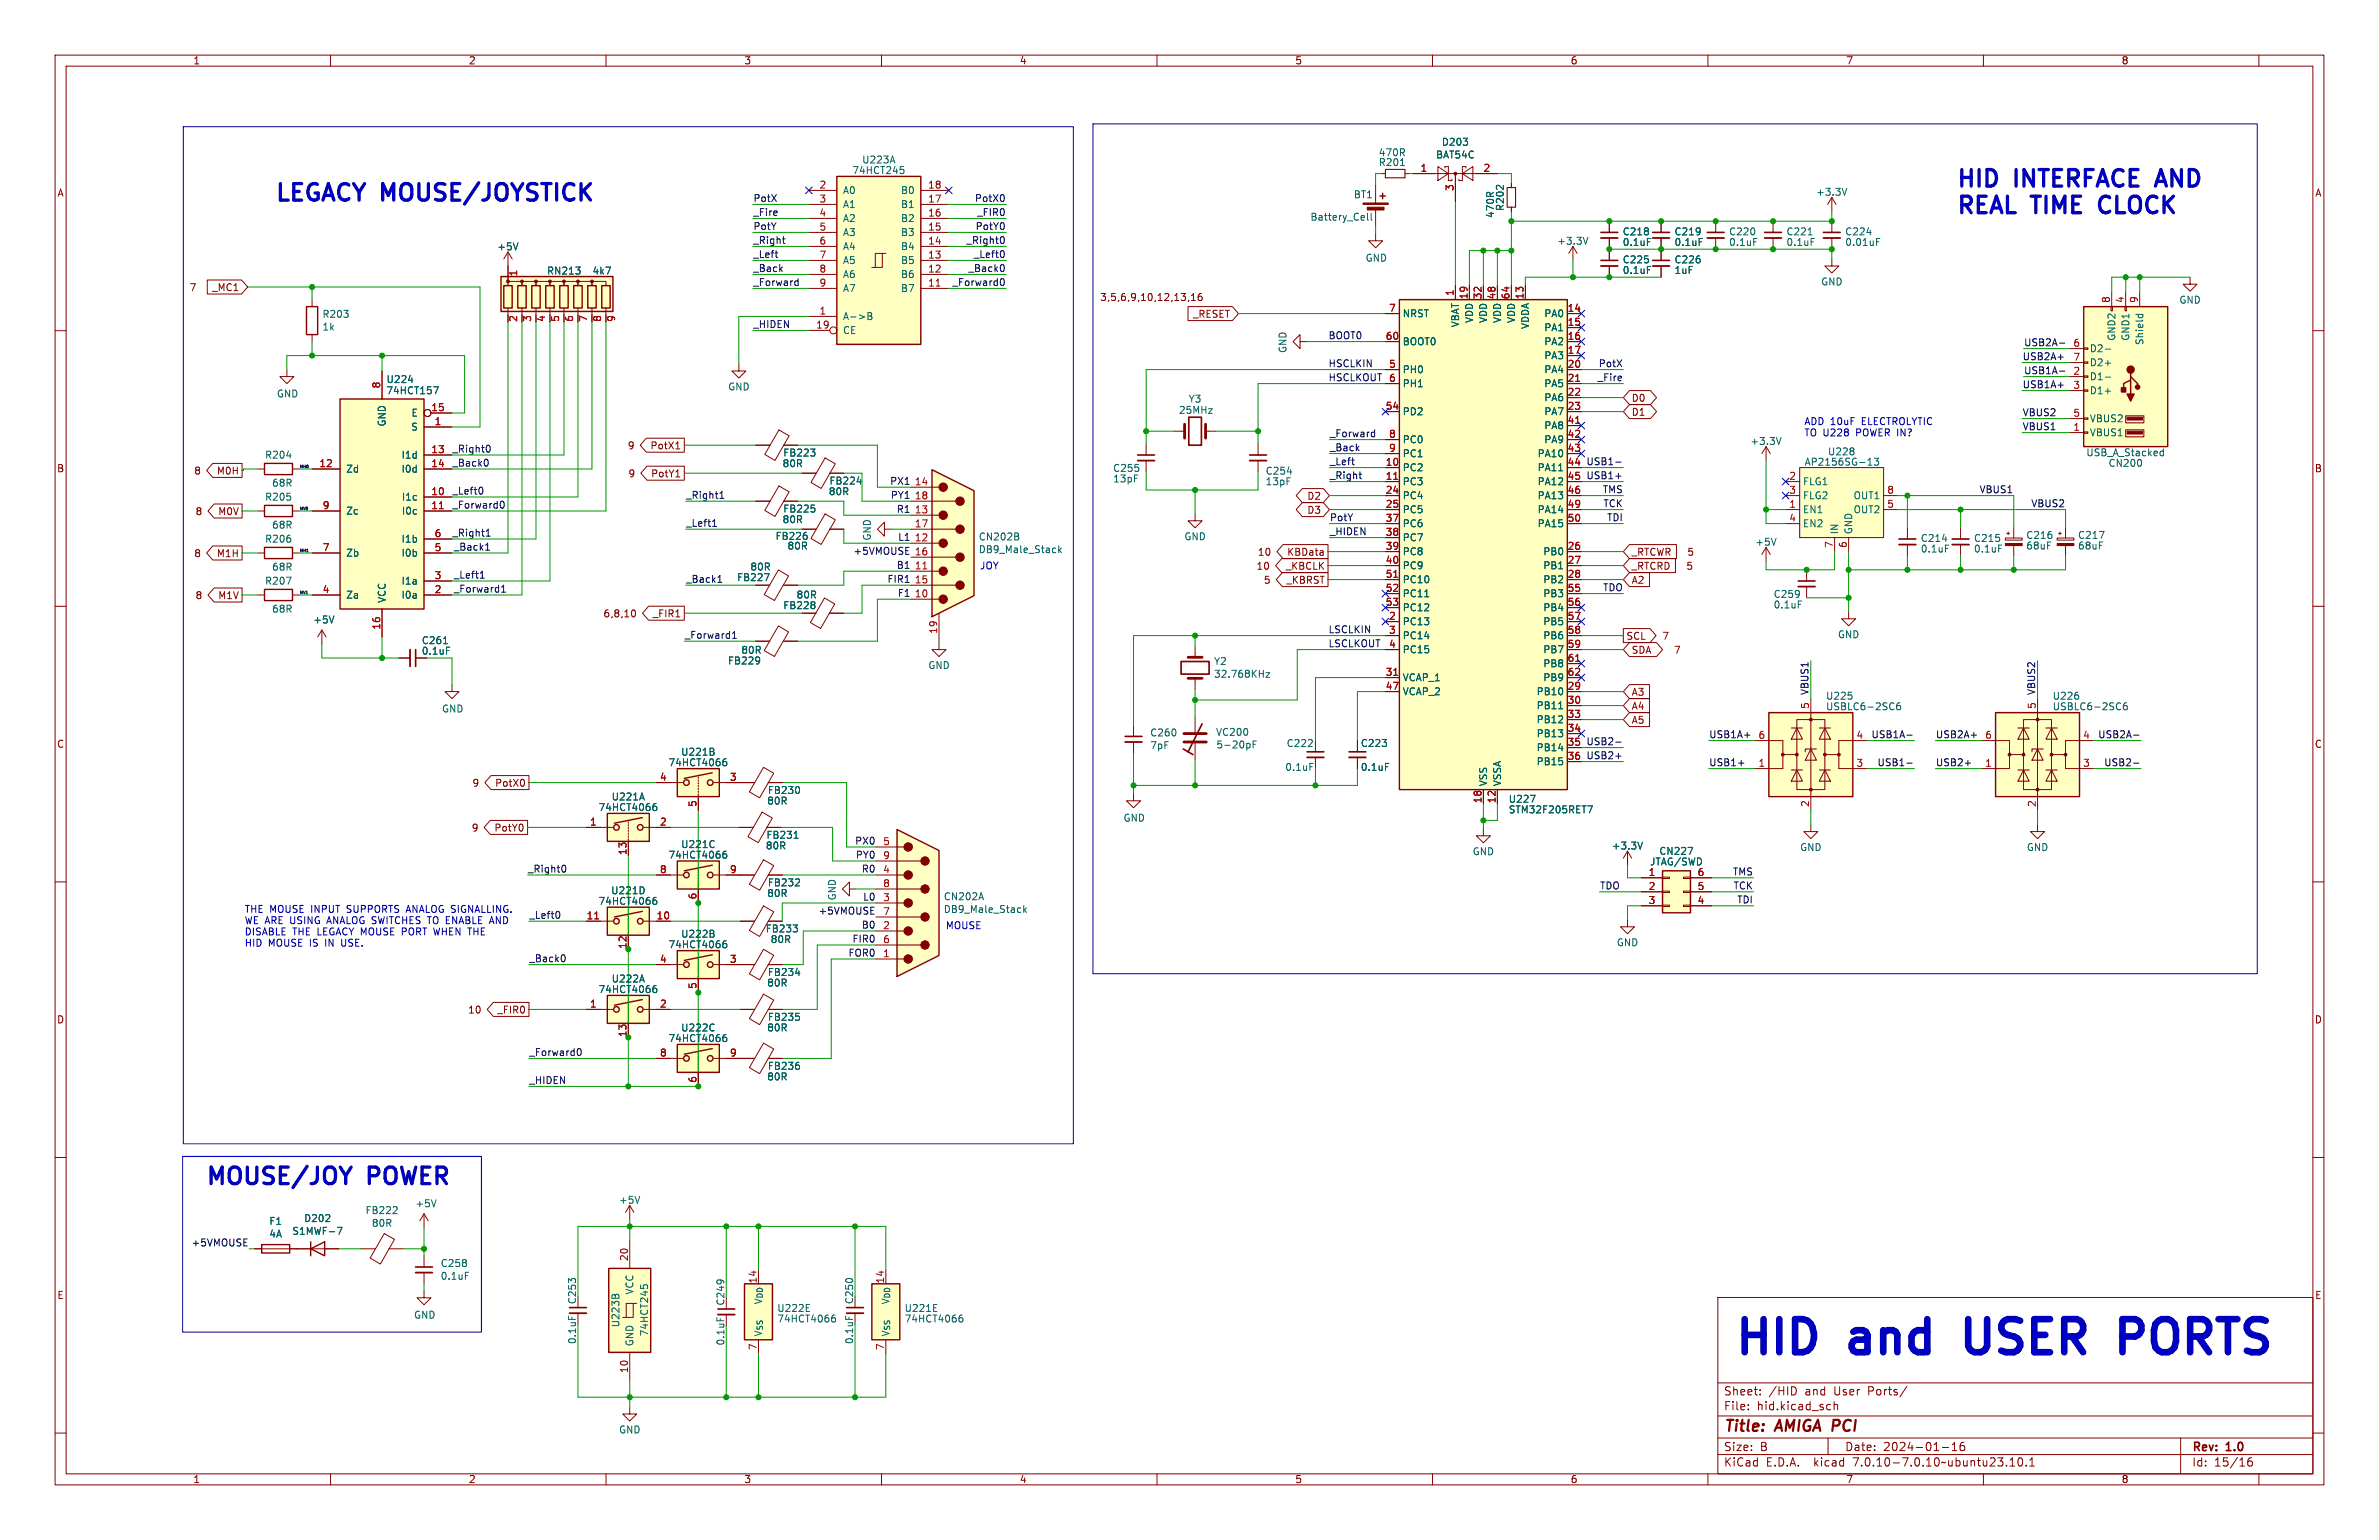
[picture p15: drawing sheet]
<svg xmlns="http://www.w3.org/2000/svg" width="432mm" height="279mm" viewBox="0 0 432 279" stroke-linecap="round" stroke-linejoin="round" font-family="sans-serif">
<defs><g id="words">
<g font-size="8.4" fill="#0000c2">
<text x="314.5" y="246.1">HID</text>
<text x="336.6" y="246.1">and</text>
<text x="359.8" y="246.1">USER</text>
<text x="390.2" y="246.1">PORTS</text>
</g>
<g font-size="4.2" fill="#0000c2">
<text x="355" y="34.2">HID</text>
<text x="366" y="34.2">INTERFACE</text>
<text x="392.9" y="34.2">AND</text>
<text x="49.8" y="36.7">LEGACY MOUSE/JOYSTICK</text>
<text x="355" y="39">REAL TIME</text>
<text x="382.5" y="39">CLOCK</text>
<text x="37.2" y="215.1">MOUSE/JOY</text>
<text x="67.1" y="215.1">POWER</text>
</g>
<g font-size="2.8" fill="#840000">
<text x="312.8" y="260.3">Title:</text>
<text x="322.5" y="260.3">AMIGA PCI</text>
</g>
<g font-size="2.1" fill="#840000">
<text x="312.8" y="256.1">File:</text>
<text x="312.8" y="253.4">Sheet:</text>
<text x="318.9" y="256.1">hid.kicad_sch</text>
<text x="321" y="253.4">/HID</text>
<text x="327.7" y="253.4">and</text>
<text x="333.1" y="253.4">User</text>
<text x="339.4" y="253.4">Ports/</text>
<text x="312.8" y="263.5">Size:</text>
<text x="319.5" y="263.5">B</text>
<text x="334.8" y="263.5">Date:</text>
<text x="341.8" y="263.5">2024-01-16</text>
<text x="397.8" y="263.7">Rev:</text>
<text x="404.2" y="263.7">1.0</text>
<text x="312.8" y="266.3">KiCad</text>
<text x="320.5" y="266.3">E.D.A.</text>
<text x="329.4" y="266.3">kicad</text>
<text x="336.6" y="266.3">7.0.10-7.0.10~ubuntu23.10.1</text>
<text x="397.8" y="266.3">Id:</text>
<text x="401.9" y="266.3">15/16</text>
</g>
<g font-size="1.8" fill="#840000">
<text x="35" y="11.9">1</text>
<text x="85" y="11.9">2</text>
<text x="135" y="11.9">3</text>
<text x="185" y="11.9">4</text>
<text x="235" y="11.9">5</text>
<text x="285" y="11.9">6</text>
<text x="335" y="11.9">7</text>
<text x="385" y="11.9">8</text>
<text x="10.3" y="35.9">A</text>
<text x="420.1" y="35.9">A</text>
<text x="34.3" y="53">7</text>
<text x="38.4" y="53">_MC1</text>
<text x="94.2" y="58.5" transform="rotate(-90 94.2 58.5)">2</text>
<text x="96.7" y="58.5" transform="rotate(-90 96.7 58.5)">3</text>
<text x="99.3" y="58.5" transform="rotate(-90 99.3 58.5)">4</text>
<text x="101.8" y="58.5" transform="rotate(-90 101.8 58.5)">5</text>
<text x="104.3" y="58.5" transform="rotate(-90 104.3 58.5)">6</text>
<text x="106.9" y="58.5" transform="rotate(-90 106.9 58.5)">7</text>
<text x="109.4" y="58.5" transform="rotate(-90 109.4 58.5)">8</text>
<text x="199.6" y="54.8">3,5,6,9,10,12,13,16</text>
<text x="216.4" y="57.9">_RESET</text>
<text x="296.1" y="73.1">D0</text>
<text x="296.1" y="75.6">D1</text>
<text x="113.8" y="81.7">9</text>
<text x="118" y="81.7">PotX1</text>
<text x="10.3" y="85.9">B</text>
<text x="35.2" y="86.3">8</text>
<text x="39.3" y="86.3">M0H</text>
<text x="114" y="86.8">9</text>
<text x="118.1" y="86.8">PotY1</text>
<text x="420.1" y="85.9">B</text>
<text x="35.4" y="93.7">8</text>
<text x="39.5" y="93.7">M0V</text>
<text x="237.2" y="93.4">D3</text>
<text x="237.2" y="90.9">D2</text>
<text x="35.2" y="101.3">8</text>
<text x="39.3" y="101.3">M1H</text>
<text x="228.2" y="101">10</text>
<text x="233.5" y="101">KBData</text>
<text x="296.1" y="101">_RTCWR</text>
<text x="306.2" y="101">5</text>
<text x="228" y="103.6">10</text>
<text x="229.3" y="106.1">5</text>
<text x="233.3" y="103.6">_KBCLK</text>
<text x="233.4" y="106.1">_KBRST</text>
<text x="296.1" y="103.6">_RTCRD</text>
<text x="296.1" y="106.1">A2</text>
<text x="306" y="103.6">5</text>
<text x="35.4" y="108.9">8</text>
<text x="39.5" y="108.9">M1V</text>
<text x="109.4" y="112.2">6,8,10</text>
<text x="118.4" y="112.2">_FIR1</text>
<text x="295.1" y="116.3">SCL</text>
<text x="296.1" y="118.8">SDA</text>
<text x="301.6" y="116.3">7</text>
<text x="303.7" y="118.8">7</text>
<text x="296.1" y="126.4">A3</text>
<text x="296.1" y="129">A4</text>
<text x="296.1" y="131.5">A5</text>
<text x="10.3" y="135.9">C</text>
<text x="420.1" y="135.9">C</text>
<text x="85.7" y="142.9">9</text>
<text x="89.8" y="142.9">PotX0</text>
<text x="85.5" y="151.1">9</text>
<text x="89.6" y="151.1">PotY0</text>
<text x="10.3" y="185.9">D</text>
<text x="84.9" y="184.1">10</text>
<text x="90.2" y="184.1">_FIR0</text>
<text x="420.1" y="185.9">D</text>
<text x="10.3" y="235.9">E</text>
<text x="420.1" y="235.9">E</text>
<text x="35" y="269.3">1</text>
<text x="85" y="269.3">2</text>
<text x="135" y="269.3">3</text>
<text x="185" y="269.3">4</text>
<text x="235" y="269.3">5</text>
<text x="285" y="269.3">6</text>
<text x="335" y="269.3">7</text>
<text x="385" y="269.3">8</text>
</g>
<g font-size="1.8" fill="#006464">
<text x="156.4" y="29.9">U223A</text>
<text x="250.2" y="28.5">470R</text>
<text x="260.6" y="29">BAT54C</text>
<text x="261.6" y="26.6">D203</text>
<text x="152.9" y="35.4">A0</text>
<text x="154.6" y="31.8">74HCT245</text>
<text x="163.4" y="35.4">B0</text>
<text x="250.2" y="30.3">R201</text>
<text x="329.5" y="35.7">+3.3V</text>
<text x="152.9" y="37.9">A1</text>
<text x="152.9" y="40.5">A2</text>
<text x="163.4" y="40.5">B2</text>
<text x="163.4" y="37.9">B1</text>
<text x="237.8" y="40.2">Battery_Cell</text>
<text x="245.6" y="36.2">BT1</text>
<text x="271.4" y="39.7" transform="rotate(-90 271.4 39.7)">470R</text>
<text x="273.2" y="38.4" transform="rotate(-90 273.2 38.4)">R202</text>
<text x="90.2" y="45.6">+5V</text>
<text x="152.9" y="43">A3</text>
<text x="152.9" y="45.6">A4</text>
<text x="163.4" y="45.6">B4</text>
<text x="163.4" y="43">B3</text>
<text x="247.8" y="47.7">GND</text>
<text x="282.6" y="44.6">+3.3V</text>
<text x="294.4" y="48">C225</text>
<text x="294.4" y="42.9">C218</text>
<text x="294.4" y="44.8">0.1uF</text>
<text x="303.8" y="48">C226</text>
<text x="303.8" y="42.9">C219</text>
<text x="303.8" y="44.8">0.1uF</text>
<text x="313.7" y="42.9">C220</text>
<text x="313.7" y="44.8">0.1uF</text>
<text x="324.2" y="42.9">C221</text>
<text x="324.2" y="44.8">0.1uF</text>
<text x="334.8" y="42.9">C224</text>
<text x="334.8" y="44.8">0.01uF</text>
<text x="99.2" y="50">RN213</text>
<text x="107.5" y="50">4k7</text>
<text x="152.9" y="48.1">A5</text>
<text x="152.9" y="50.6">A6</text>
<text x="152.9" y="53.2">A7</text>
<text x="163.4" y="53.2">B7</text>
<text x="163.4" y="50.6">B6</text>
<text x="163.4" y="48.1">B5</text>
<text x="294.4" y="49.9">0.1uF</text>
<text x="303.8" y="49.9">1uF</text>
<text x="330.4" y="52">GND</text>
<text x="58.4" y="57.9">R203</text>
<text x="152.9" y="58.3">A-&gt;B</text>
<text x="254.5" y="57.8">NRST</text>
<text x="265" y="59.5" transform="rotate(-90 265 59.5)">VBAT</text>
<text x="267.6" y="58.7" transform="rotate(-90 267.6 58.7)">VDD</text>
<text x="270.1" y="58.7" transform="rotate(-90 270.1 58.7)">VDD</text>
<text x="272.6" y="58.7" transform="rotate(-90 272.6 58.7)">VDD</text>
<text x="275.2" y="58.7" transform="rotate(-90 275.2 58.7)">VDD</text>
<text x="277.7" y="59.8" transform="rotate(-90 277.7 59.8)">VDDA</text>
<text x="280.2" y="57.8">PA0</text>
<text x="395.5" y="55.3">GND</text>
<text x="58.4" y="60.2">1k</text>
<text x="152.9" y="60.8">CE</text>
<text x="233.7" y="64.1" transform="rotate(-90 233.7 64.1)">GND</text>
<text x="254.5" y="62.8">BOOT0</text>
<text x="280.2" y="60.3">PA1</text>
<text x="280.2" y="62.8">PA2</text>
<text x="280.2" y="65.4">PA3</text>
<text x="379.2" y="64.1">D2-</text>
<text x="384.1" y="61.9" transform="rotate(-90 384.1 61.9)">GND2</text>
<text x="386.7" y="61.9" transform="rotate(-90 386.7 61.9)">GND1</text>
<text x="389.2" y="62.7" transform="rotate(-90 389.2 62.7)">Shield</text>
<text x="70" y="71.7">74HCT157</text>
<text x="70.1" y="69.7">U224</text>
<text x="132.1" y="71">GND</text>
<text x="254.5" y="67.9">PH0</text>
<text x="254.5" y="70.5">PH1</text>
<text x="280.2" y="67.9">PA4</text>
<text x="280.2" y="70.5">PA5</text>
<text x="379.2" y="69.2">D1-</text>
<text x="379.2" y="71.7">D1+</text>
<text x="379.2" y="66.6">D2+</text>
<text x="50.2" y="72.3">GND</text>
<text x="70.2" y="77.5" transform="rotate(-90 70.2 77.5)">GND</text>
<text x="74.6" y="75.8">E</text>
<text x="213.9" y="75.3">25MHz</text>
<text x="215.7" y="73.3">Y3</text>
<text x="254.5" y="75.5">PD2</text>
<text x="280.2" y="73">PA6</text>
<text x="280.2" y="75.5">PA7</text>
<text x="379.2" y="76.8">VBUS2</text>
<text x="48" y="83.4">R204</text>
<text x="72.8" y="83.4">I1d</text>
<text x="74.5" y="78.3">S</text>
<text x="142.1" y="83">FB223</text>
<text x="254.5" y="80.6">PC0</text>
<text x="254.5" y="83.2">PC1</text>
<text x="279" y="83.2">PA10</text>
<text x="280.2" y="78.1">PA8</text>
<text x="280.2" y="80.6">PA9</text>
<text x="317.6" y="80.9">+3.3V</text>
<text x="331.7" y="82.8">U228</text>
<text x="378.6" y="83">USB_A_Stacked</text>
<text x="379.2" y="79.3">VBUS1</text>
<text x="49.3" y="88.5">68R</text>
<text x="62.7" y="86">Zd</text>
<text x="72.8" y="86">I0d</text>
<text x="141.9" y="85">80R</text>
<text x="150.4" y="88.1">FB224</text>
<text x="201.9" y="85.8">C255</text>
<text x="201.9" y="87.7">13pF</text>
<text x="229.6" y="86.3">C254</text>
<text x="229.6" y="88.2">13pF</text>
<text x="254.5" y="85.7">PC2</text>
<text x="254.5" y="88.2">PC3</text>
<text x="279" y="85.7">PA11</text>
<text x="279" y="88.2">PA12</text>
<text x="327.2" y="88.2">FLG1</text>
<text x="327.5" y="84.7">AP2156SG-13</text>
<text x="382.6" y="84.9">CN200</text>
<text x="48" y="91">R205</text>
<text x="62.7" y="93.6">Zc</text>
<text x="72.8" y="91">I1c</text>
<text x="72.8" y="93.6">I0c</text>
<text x="141.9" y="95.1">80R</text>
<text x="142.1" y="93.2">FB225</text>
<text x="150.3" y="90">80R</text>
<text x="254.5" y="90.8">PC4</text>
<text x="254.5" y="93.3">PC5</text>
<text x="254.5" y="95.9">PC6</text>
<text x="279" y="90.8">PA13</text>
<text x="279" y="93.3">PA14</text>
<text x="279" y="95.9">PA15</text>
<text x="327.2" y="93.3">EN1</text>
<text x="327.2" y="90.8">FLG2</text>
<text x="327.2" y="95.9">EN2</text>
<text x="336.3" y="93.3">OUT2</text>
<text x="336.3" y="90.8">OUT1</text>
<text x="48" y="98.7">R206</text>
<text x="49.3" y="96.1">68R</text>
<text x="62.7" y="101.2">Zb</text>
<text x="72.8" y="101.2">I0b</text>
<text x="72.8" y="98.7">I1b</text>
<text x="140.7" y="98.1">FB226</text>
<text x="142.8" y="99.9">80R</text>
<text x="158.3" y="98.2" transform="rotate(-90 158.3 98.2)">GND</text>
<text x="177.6" y="98.2">CN202B</text>
<text x="177.6" y="100.6">DB9_Male_Stack</text>
<text x="214.9" y="98.2">GND</text>
<text x="254.5" y="98.4">PC7</text>
<text x="254.5" y="100.9">PC8</text>
<text x="280" y="100.9">PB0</text>
<text x="318.5" y="99.2">+5V</text>
<text x="333.9" y="97" transform="rotate(-90 333.9 97)">IN</text>
<text x="336.4" y="97" transform="rotate(-90 336.4 97)">GND</text>
<text x="348.5" y="98.5">C214</text>
<text x="348.5" y="100.4">0.1uF</text>
<text x="358.2" y="98.5">C215</text>
<text x="358.2" y="100.4">0.1uF</text>
<text x="367.7" y="98">C216</text>
<text x="367.7" y="99.9">68uF</text>
<text x="377.1" y="98">C217</text>
<text x="377.1" y="99.9">68uF</text>
<text x="48" y="106.3">R207</text>
<text x="49.3" y="103.7">68R</text>
<text x="72.8" y="106.3">I1a</text>
<text x="133.7" y="105.6">FB227</text>
<text x="136.1" y="103.7">80R</text>
<text x="254.5" y="103.5">PC9</text>
<text x="254.5" y="106">PC10</text>
<text x="280" y="103.5">PB1</text>
<text x="280" y="106">PB2</text>
<text x="49.3" y="111.4">68R</text>
<text x="56.8" y="113.3">+5V</text>
<text x="62.7" y="108.8">Za</text>
<text x="70.2" y="109.5" transform="rotate(-90 70.2 109.5)">VCC</text>
<text x="72.8" y="108.8">I0a</text>
<text x="142.1" y="110.7">FB228</text>
<text x="144.5" y="108.8">80R</text>
<text x="254.5" y="113.6">PC13</text>
<text x="254.5" y="108.6">PC11</text>
<text x="254.5" y="111.1">PC12</text>
<text x="280" y="108.6">PB3</text>
<text x="280" y="111.1">PB4</text>
<text x="280" y="113.6">PB5</text>
<text x="321.8" y="108.7">C259</text>
<text x="321.8" y="110.6">0.1uF</text>
<text x="76.5" y="117.1">C261</text>
<text x="76.5" y="119">0.1uF</text>
<text x="134.5" y="118.8">80R</text>
<text x="254.5" y="116.2">PC14</text>
<text x="254.5" y="118.7">PC15</text>
<text x="280" y="116.2">PB6</text>
<text x="280" y="118.7">PB7</text>
<text x="333.5" y="116">GND</text>
<text x="132" y="120.8">FB229</text>
<text x="168.4" y="121.6">GND</text>
<text x="220.3" y="120.9">Y2</text>
<text x="220.3" y="123.2">32.768KHz</text>
<text x="254.5" y="123.8">VCAP_1</text>
<text x="280" y="121.3">PB8</text>
<text x="280" y="123.8">PB9</text>
<text x="80.1" y="129.5">GND</text>
<text x="254.5" y="126.3">VCAP_2</text>
<text x="278.8" y="126.3">PB10</text>
<text x="278.8" y="128.9">PB11</text>
<text x="278.8" y="131.4">PB12</text>
<text x="331.3" y="127.1">U225</text>
<text x="331.3" y="129.1">USBLC6-2SC6</text>
<text x="372.5" y="127.1">U226</text>
<text x="372.5" y="129.1">USBLC6-2SC6</text>
<text x="123.5" y="137.3">U221B</text>
<text x="208.7" y="133.8">C260</text>
<text x="208.7" y="136.1">7pF</text>
<text x="220.6" y="133.7">VC200</text>
<text x="220.7" y="136">5-20pF</text>
<text x="233.4" y="135.7">C222</text>
<text x="246.9" y="135.7">C223</text>
<text x="278.8" y="134">PB13</text>
<text x="278.8" y="136.5">PB14</text>
<text x="121.2" y="139.2">74HCT4066</text>
<text x="233.2" y="140.1">0.1uF</text>
<text x="246.9" y="140.1">0.1uF</text>
<text x="270.1" y="142.7" transform="rotate(-90 270.1 142.7)">VSS</text>
<text x="272.6" y="142.7" transform="rotate(-90 272.6 142.7)">VSSA</text>
<text x="278.8" y="139">PB15</text>
<text x="108.5" y="147.3">74HCT4066</text>
<text x="110.9" y="145.4">U221A</text>
<text x="139.2" y="146.2">80R</text>
<text x="139.3" y="144.2">FB230</text>
<text x="203.8" y="149.3">GND</text>
<text x="273.7" y="145.8">U227</text>
<text x="273.7" y="147.8">STM32F205RET7</text>
<text x="121.2" y="156">74HCT4066</text>
<text x="123.5" y="154.1">U221C</text>
<text x="138.9" y="154.3">80R</text>
<text x="139" y="152.4">FB231</text>
<text x="267.2" y="155.4">GND</text>
<text x="292.5" y="154.3">+3.3V</text>
<text x="301.1" y="155.3">CN227</text>
<text x="326.6" y="154.6">GND</text>
<text x="367.8" y="154.6">GND</text>
<text x="139.3" y="161">FB232</text>
<text x="299.4" y="157.2">JTAG/SWD</text>
<text x="108.5" y="164.4">74HCT4066</text>
<text x="110.8" y="162.4">U221D</text>
<text x="139.2" y="162.9">80R</text>
<text x="151.9" y="163.5" transform="rotate(-90 151.9 163.5)">GND</text>
<text x="171.2" y="163.5">CN202A</text>
<text x="171.2" y="165.8">DB9_Male_Stack</text>
<text x="121.2" y="172.2">74HCT4066</text>
<text x="123.5" y="170.3">U222B</text>
<text x="138.9" y="169.4">FB233</text>
<text x="139.8" y="171.3">80R</text>
<text x="293.4" y="171.9">GND</text>
<text x="110.9" y="178.4">U222A</text>
<text x="139.2" y="179.2">80R</text>
<text x="139.3" y="177.3">FB234</text>
<text x="108.5" y="180.4">74HCT4066</text>
<text x="139.3" y="185.4">FB235</text>
<text x="121.2" y="189.3">74HCT4066</text>
<text x="123.5" y="187.3">U222C</text>
<text x="139.2" y="187.3">80R</text>
<text x="139.2" y="196.2">80R</text>
<text x="139.3" y="194.3">FB236</text>
<text x="55.1" y="221.9">D202</text>
<text x="66.2" y="220.5">FB222</text>
<text x="75.3" y="219.2">+5V</text>
<text x="112.3" y="218.6">+5V</text>
<text x="48.8" y="222.4">F1</text>
<text x="48.8" y="224.7">4A</text>
<text x="53" y="224.2">S1MWF-7</text>
<text x="67.4" y="222.8">80R</text>
<text x="79.9" y="230.1">C258</text>
<text x="79.9" y="232.4">0.1uF</text>
<text x="75.1" y="239.4">GND</text>
<text x="104.7" y="236.7" transform="rotate(-90 104.7 236.7)">C253</text>
<text x="115.2" y="235" transform="rotate(-90 115.2 235)">VCC</text>
<text x="131.7" y="237" transform="rotate(-90 131.7 237)">C249</text>
<text x="141" y="238.2">U222E</text>
<text x="155" y="236.7" transform="rotate(-90 155 236.7)">C250</text>
<text x="164.1" y="238.2">U221E</text>
<text x="104.7" y="244" transform="rotate(-90 104.7 244)">0.1uF</text>
<text x="112.6" y="240.9" transform="rotate(-90 112.6 240.9)">U223B</text>
<text x="115.2" y="244.3" transform="rotate(-90 115.2 244.3)">GND</text>
<text x="117.8" y="242.6" transform="rotate(-90 117.8 242.6)">74HCT245</text>
<text x="131.7" y="244.2" transform="rotate(-90 131.7 244.2)">0.1uF</text>
<text x="138.5" y="242.6" transform="rotate(-90 138.5 242.6)">V_{SS}V_{DD}</text>
<text x="141" y="240.1">74HCT4066</text>
<text x="155" y="244" transform="rotate(-90 155 244)">0.1uF</text>
<text x="161.6" y="242.6" transform="rotate(-90 161.6 242.6)">V_{SS}V_{DD}</text>
<text x="164.1" y="240.1">74HCT4066</text>
<text x="112.3" y="260.3">GND</text>
</g>
<g font-size="1.8" fill="#a90000">
<text x="148.6" y="34.3">2</text>
<text x="168.4" y="34.3">18</text>
<text x="257.7" y="31.2">1</text>
<text x="263.9" y="34.7" transform="rotate(-90 263.9 34.7)">3</text>
<text x="269.2" y="31.2">2</text>
<text x="148.6" y="36.8">3</text>
<text x="148.6" y="39.4">4</text>
<text x="148.6" y="41.9">5</text>
<text x="168.4" y="41.9">15</text>
<text x="168.4" y="39.4">16</text>
<text x="168.4" y="36.8">17</text>
<text x="148.6" y="44.4">6</text>
<text x="148.6" y="47">7</text>
<text x="168.4" y="47">13</text>
<text x="168.4" y="44.4">14</text>
<text x="94.2" y="50.2" transform="rotate(-90 94.2 50.2)">1</text>
<text x="148.6" y="49.5">8</text>
<text x="148.6" y="52.1">9</text>
<text x="168.4" y="52.1">11</text>
<text x="168.4" y="49.5">12</text>
<text x="263.9" y="53.8" transform="rotate(-90 263.9 53.8)">1</text>
<text x="112" y="58.5" transform="rotate(-90 112 58.5)">9</text>
<text x="148" y="59.7">19</text>
<text x="148.6" y="57.2">1</text>
<text x="252" y="56.6">7</text>
<text x="266.4" y="54.4" transform="rotate(-90 266.4 54.4)">19</text>
<text x="269" y="54.4" transform="rotate(-90 269 54.4)">32</text>
<text x="271.5" y="54.4" transform="rotate(-90 271.5 54.4)">48</text>
<text x="274.1" y="54.4" transform="rotate(-90 274.1 54.4)">64</text>
<text x="276.6" y="54.4" transform="rotate(-90 276.6 54.4)">13</text>
<text x="284.4" y="56.6">14</text>
<text x="284.4" y="59.2">15</text>
<text x="383" y="55.1" transform="rotate(-90 383 55.1)">8</text>
<text x="385.6" y="55.1" transform="rotate(-90 385.6 55.1)">4</text>
<text x="388.1" y="55.1" transform="rotate(-90 388.1 55.1)">9</text>
<text x="251.4" y="61.7">60</text>
<text x="284.4" y="61.7">16</text>
<text x="284.4" y="64.3">17</text>
<text x="376.2" y="63">6</text>
<text x="376.2" y="65.5">7</text>
<text x="69.1" y="70.6" transform="rotate(-90 69.1 70.6)">8</text>
<text x="252" y="66.8">5</text>
<text x="252" y="69.3">6</text>
<text x="284.4" y="66.8">20</text>
<text x="284.4" y="69.3">21</text>
<text x="284.4" y="71.9">22</text>
<text x="376.2" y="68.1">2</text>
<text x="376.2" y="70.6">3</text>
<text x="78.2" y="74.7">15</text>
<text x="78.8" y="77.2">1</text>
<text x="251.4" y="74.4">54</text>
<text x="284.4" y="74.4">23</text>
<text x="284.4" y="77">41</text>
<text x="376.2" y="75.7">5</text>
<text x="78.2" y="82.3">13</text>
<text x="252" y="79.5">8</text>
<text x="252" y="82">9</text>
<text x="284.4" y="79.5">42</text>
<text x="284.4" y="82">43</text>
<text x="376.2" y="78.2">1</text>
<text x="57.9" y="84.8">12</text>
<text x="78.2" y="89.9">10</text>
<text x="78.2" y="84.8">14</text>
<text x="165.9" y="88.1">14</text>
<text x="251.4" y="84.6">10</text>
<text x="251.4" y="87.1">11</text>
<text x="251.4" y="89.7">24</text>
<text x="284.4" y="84.6">44</text>
<text x="284.4" y="87.1">45</text>
<text x="284.4" y="89.7">46</text>
<text x="324.7" y="87.1">2</text>
<text x="324.7" y="89.7">3</text>
<text x="342.4" y="89.7">8</text>
<text x="58.5" y="92.5">9</text>
<text x="78.2" y="92.5">11</text>
<text x="165.9" y="93.2">13</text>
<text x="165.9" y="95.8">17</text>
<text x="165.9" y="90.7">18</text>
<text x="251.4" y="92.2">25</text>
<text x="251.4" y="94.7">37</text>
<text x="284.4" y="92.2">49</text>
<text x="284.4" y="94.7">50</text>
<text x="324.7" y="92.2">1</text>
<text x="324.7" y="94.7">4</text>
<text x="342.4" y="92.2">5</text>
<text x="58.5" y="100.1">7</text>
<text x="78.8" y="100.1">5</text>
<text x="78.8" y="97.5">6</text>
<text x="165.9" y="98.3">12</text>
<text x="165.9" y="100.8">16</text>
<text x="251.4" y="97.3">38</text>
<text x="251.4" y="99.8">39</text>
<text x="284.4" y="99.8">26</text>
<text x="332.7" y="99.5" transform="rotate(-90 332.7 99.5)">7</text>
<text x="335.3" y="99.5" transform="rotate(-90 335.3 99.5)">6</text>
<text x="58.5" y="107.7">4</text>
<text x="78.8" y="107.7">2</text>
<text x="78.8" y="105.2">3</text>
<text x="165.9" y="103.4">11</text>
<text x="165.9" y="105.9">15</text>
<text x="251.4" y="102.4">40</text>
<text x="251.4" y="104.9">51</text>
<text x="251.4" y="107.4">52</text>
<text x="284.4" y="102.4">27</text>
<text x="284.4" y="104.9">28</text>
<text x="284.4" y="107.4">55</text>
<text x="165.9" y="108.5">10</text>
<text x="251.4" y="110">53</text>
<text x="252" y="112.5">2</text>
<text x="284.4" y="110">56</text>
<text x="284.4" y="112.5">57</text>
<text x="69.1" y="114.3" transform="rotate(-90 69.1 114.3)">16</text>
<text x="170.2" y="115.1" transform="rotate(-90 170.2 115.1)">19</text>
<text x="252" y="115.1">3</text>
<text x="252" y="117.6">4</text>
<text x="284.4" y="115.1">58</text>
<text x="284.4" y="117.6">59</text>
<text x="251.4" y="122.7">31</text>
<text x="251.4" y="125.2">47</text>
<text x="284.4" y="125.2">29</text>
<text x="284.4" y="120.1">61</text>
<text x="284.4" y="122.7">62</text>
<text x="284.4" y="127.8">30</text>
<text x="284.4" y="130.3">33</text>
<text x="328.4" y="128.7" transform="rotate(-90 328.4 128.7)">5</text>
<text x="369.6" y="128.7" transform="rotate(-90 369.6 128.7)">5</text>
<text x="284.4" y="132.8">34</text>
<text x="284.4" y="135.4">35</text>
<text x="284.4" y="137.9">36</text>
<text x="319.1" y="134.1">6</text>
<text x="336.9" y="134.1">4</text>
<text x="360.2" y="134.1">6</text>
<text x="378" y="134.1">4</text>
<text x="119.7" y="141.7">4</text>
<text x="132.4" y="141.7">3</text>
<text x="319.1" y="139.2">1</text>
<text x="336.9" y="139.2">3</text>
<text x="360.2" y="139.2">1</text>
<text x="378" y="139.2">3</text>
<text x="107" y="149.9">1</text>
<text x="119.7" y="149.9">2</text>
<text x="126.5" y="146.5" transform="rotate(-90 126.5 146.5)">5</text>
<text x="269" y="145.8" transform="rotate(-90 269 145.8)">18</text>
<text x="271.5" y="145.8" transform="rotate(-90 271.5 145.8)">12</text>
<text x="328.4" y="146.5" transform="rotate(-90 328.4 146.5)">2</text>
<text x="369.6" y="146.5" transform="rotate(-90 369.6 146.5)">2</text>
<text x="113.8" y="155.2" transform="rotate(-90 113.8 155.2)">13</text>
<text x="160.2" y="153.4">5</text>
<text x="160.2" y="156">9</text>
<text x="119.7" y="158.5">8</text>
<text x="132.4" y="158.5">9</text>
<text x="160.2" y="158.5">4</text>
<text x="160.2" y="161">8</text>
<text x="299.1" y="159">1</text>
<text x="299.1" y="161.5">2</text>
<text x="308" y="161.5">5</text>
<text x="308" y="159">6</text>
<text x="106.4" y="166.9">11</text>
<text x="119.1" y="166.9">10</text>
<text x="126.5" y="163.3" transform="rotate(-90 126.5 163.3)">6</text>
<text x="160.2" y="163.6">3</text>
<text x="160.2" y="166.1">7</text>
<text x="299.1" y="164.1">3</text>
<text x="308" y="164.1">4</text>
<text x="113.8" y="172.3" transform="rotate(-90 113.8 172.3)">12</text>
<text x="160.2" y="173.7">1</text>
<text x="160.2" y="168.7">2</text>
<text x="160.2" y="171.2">6</text>
<text x="119.7" y="174.8">4</text>
<text x="126.5" y="179.5" transform="rotate(-90 126.5 179.5)">5</text>
<text x="132.4" y="174.8">3</text>
<text x="107" y="182.9">1</text>
<text x="119.7" y="182.9">2</text>
<text x="113.8" y="188.3" transform="rotate(-90 113.8 188.3)">13</text>
<text x="119.7" y="191.8">8</text>
<text x="132.4" y="191.8">9</text>
<text x="126.5" y="196.5" transform="rotate(-90 126.5 196.5)">6</text>
<text x="114" y="228.9" transform="rotate(-90 114 228.9)">20</text>
<text x="137.4" y="233" transform="rotate(-90 137.4 233)">14</text>
<text x="160.5" y="233" transform="rotate(-90 160.5 233)">14</text>
<text x="137.4" y="245.1" transform="rotate(-90 137.4 245.1)">7</text>
<text x="160.5" y="245.1" transform="rotate(-90 160.5 245.1)">7</text>
<text x="114" y="249.2" transform="rotate(-90 114 249.2)">10</text>
</g>
<g font-size="1.8" fill="#0f0f0f">
<text x="136.7" y="41.8">PotY</text>
<text x="136.7" y="36.7">PotX</text>
<text x="136.7" y="39.3">_Fire</text>
<text x="176.9" y="36.7">PotX0</text>
<text x="177" y="41.8">PotY0</text>
<text x="177.3" y="39.3">_FIR0</text>
<text x="136.7" y="46.9">_Left</text>
<text x="136.7" y="44.4">_Right</text>
<text x="175.3" y="44.4">_Right0</text>
<text x="176.7" y="46.9">_Left0</text>
<text x="136.7" y="52">_Forward</text>
<text x="136.7" y="49.4">_Back</text>
<text x="172.8" y="52">_Forward0</text>
<text x="175.7" y="49.4">_Back0</text>
<text x="136.7" y="59.6">_HIDEN</text>
<text x="241" y="61.6">BOOT0</text>
<text x="367" y="65.4">USB2A+</text>
<text x="367.3" y="62.9">USB2A-</text>
<text x="241" y="66.7">HSCLKIN</text>
<text x="241" y="69.2">HSCLKOUT</text>
<text x="289.9" y="69.2">_Fire</text>
<text x="290.1" y="66.7">PotX</text>
<text x="367" y="70.5">USB1A+</text>
<text x="367.3" y="68">USB1A-</text>
<text x="367" y="75.6">VBUS2</text>
<text x="82" y="82.2">_Right0</text>
<text x="241.3" y="81.9">_Back</text>
<text x="241.3" y="79.4">_Forward</text>
<text x="367" y="78.1">VBUS1</text>
<text x="82" y="89.8">_Left0</text>
<text x="82" y="84.7">_Back0</text>
<text x="161.5" y="88">PX1</text>
<text x="241.3" y="87">_Right</text>
<text x="241.3" y="84.5">_Left</text>
<text x="287.8" y="87">USB1+</text>
<text x="287.8" y="84.5">USB1-</text>
<text x="290.8" y="89.6">TMS</text>
<text x="359.2" y="89.6">VBUS1</text>
<text x="82" y="92.4">_Forward0</text>
<text x="124.5" y="90.6">_Right1</text>
<text x="124.5" y="95.7">_Left1</text>
<text x="161.6" y="90.6">PY1</text>
<text x="162.7" y="93.1">R1</text>
<text x="241.3" y="94.6">PotY</text>
<text x="290.9" y="92.1">TCK</text>
<text x="291.6" y="94.6">TDI</text>
<text x="368.6" y="92.1">VBUS2</text>
<text x="82" y="97.4">_Right1</text>
<text x="82.3" y="100">_Back1</text>
<text x="154.8" y="100.7">+5VMOUSE</text>
<text x="162.9" y="98.2">L1</text>
<text x="241.3" y="97.2">_HIDEN</text>
<text x="82.3" y="105.1">_Left1</text>
<text x="82.3" y="107.6">_Forward1</text>
<text x="124.5" y="105.8">_Back1</text>
<text x="161" y="105.8">FIR1</text>
<text x="162.7" y="103.3">B1</text>
<text x="290.9" y="107.3">TDO</text>
<text x="162.9" y="108.4">F1</text>
<text x="124.2" y="116">_Forward1</text>
<text x="241" y="115">LSCLKIN</text>
<text x="241" y="117.5">LSCLKOUT</text>
<text x="328.3" y="126.2" transform="rotate(-90 328.3 126.2)">VBUS1</text>
<text x="369.5" y="126.2" transform="rotate(-90 369.5 126.2)">VBUS2</text>
<text x="287.8" y="137.8">USB2+</text>
<text x="287.8" y="135.3">USB2-</text>
<text x="310.1" y="134">USB1A+</text>
<text x="339.6" y="134">USB1A-</text>
<text x="351.3" y="134">USB2A+</text>
<text x="380.7" y="134">USB2A-</text>
<text x="310.1" y="139.1">USB1+</text>
<text x="340.7" y="139.1">USB1-</text>
<text x="351.3" y="139.1">USB2+</text>
<text x="381.8" y="139.1">USB2-</text>
<text x="155.1" y="153.3">PX0</text>
<text x="155.2" y="155.9">PY0</text>
<text x="95.8" y="158.4">_Right0</text>
<text x="156.3" y="158.4">R0</text>
<text x="290.3" y="161.4">TDO</text>
<text x="314.4" y="158.9">TMS</text>
<text x="314.6" y="161.4">TCK</text>
<text x="96" y="166.8">_Left0</text>
<text x="148.5" y="166">+5VMOUSE</text>
<text x="156.6" y="163.5">L0</text>
<text x="315.2" y="164">TDI</text>
<text x="153.9" y="173.6">FOR0</text>
<text x="154.6" y="171.1">FIR0</text>
<text x="156.3" y="168.6">B0</text>
<text x="96" y="174.7">_Back0</text>
<text x="96" y="191.7">_Forward0</text>
<text x="96" y="196.8">_HIDEN</text>
<text x="34.7" y="226.2">+5VMOUSE</text>
</g>
<g font-size="1.8" fill="#0000c2">
<text x="327.4" y="77.2">ADD 10uF</text>
<text x="338" y="77.2">ELECTROLYTIC</text>
<text x="327.4" y="79.3">TO U228</text>
<text x="337" y="79.3">POWER IN?</text>
<text x="177.8" y="103.4">JOY</text>
<text x="44.3" y="165.7">THE MOUSE INPUT</text>
<text x="44.3" y="167.7">WE ARE USING</text>
<text x="59.7" y="167.7">ANALOG SWITCHES TO ENABLE AND</text>
<text x="63.3" y="165.7">SUPPORTS</text>
<text x="74.3" y="165.7">ANALOG SIGNALLING.</text>
<text x="44.3" y="169.8">DISABLE</text>
<text x="44.3" y="171.8">HID</text>
<text x="48.7" y="171.8">MOUSE IS</text>
<text x="53.1" y="169.8">THE LEGACY MOUSE PORT WHEN THE</text>
<text x="59.3" y="171.8">IN</text>
<text x="62.4" y="171.8">USE.</text>
<text x="171.6" y="168.7">MOUSE</text>
</g>
<g font-size=".7" fill="#0f0f0f">
<text x="54.4" y="85">MH0</text>
<text x="54.4" y="92.6">MV0</text>
<text x="54.4" y="100.2">MH1</text>
<text x="54.4" y="107.8">MV1</text>
</g>
</g></defs>
<g fill="none" stroke="#840000" stroke-width=".18">
<path d="M10 10h411.8v259.4h-411.8zM12 12h407.8v255.4h-407.8zM60 10v2M110 10v2M160 10v2M210 10v2M260 10v2M310 10v2M360 10v2M410 10v2M146.8 39.6h5.1M146.8 37.1h5.1"/>
<path d="M146.8 34.5h5.1M167.1 39.6h5.1M167.1 37.1h5.1M167.1 34.5h5.1M249.7 33.5v3.3M249.7 37.8v3.3M250.7 31.5h.8M255 31.5h.8M256.5 31.5h15.3M261 30.2l1.9 1.3-1.9 1.3zM262.3 30.5v-.3h.6v2.6h.6v-.3M264.2 31.5v5.1"/>
<path d="M265.4 31.5l1.9-1.3v2.6zM266.1 30.5v-.3h-.7v2.6h-.6v-.3M274.3 33.3v.7M274.3 37.6v.8M332.5 35.8v2.6M332.5 35.8l-.8 1.3M332.5 35.8l.7 1.3M10 60h2M56.6 54.4v1.2M92.2 51.8v-.7h2.5v.7v-.7h2.6v.7v-.7h2.5v.7v-.7h2.6v.7v-.7h2.5v.7v-.7h2.5v.7v-.7h2.6v.7M92.2 45.7l-.8 1.3M92.2 45.7v5.1"/>
<path d="M92.2 55.9v2.5M92.2 45.7l.8 1.3M94.7 55.9v1.3M97.3 55.9v1.3M99.8 55.9v1.3M102.4 55.9v1.3M104.9 55.9v1.3M107.4 55.9v1.3M110 55.9v1.3M146.8 57.4h5.1M146.8 52.3h5.1M146.8 49.8h5.1"/>
<path d="M146.8 47.2h5.1M146.8 44.7h5.1M146.8 42.2h5.1M146.8 59.9h3.8M160.1 46h-1.2v2.5M160.8 46h-.7v2.5h-1.9M167.1 52.3h5.1M167.1 49.8h5.1M167.1 47.2h5.1M167.1 44.7h5.1M167.1 42.2h5.1M249.7 42.4v1.3h1.3l-1.3 1.3-1.3-1.3h1.3"/>
<path d="M251.5 56.9h2.5M264.2 51.8v2.6M266.7 51.8v2.6M269.2 51.8v2.6M271.8 51.8v2.6M274.3 51.8v2.6M276.9 51.8v2.6M284.5 56.9h2.5M284.5 59.4h2.5M285.5 44.7l-.8 1.3M285.5 44.7v2.5M285.5 44.7l.8 1.3"/>
<path d="M292.1 40.1v2.1M292.1 43.2v4M292.1 48.3v2M301.5 40.1v2.1M301.5 43.2v4M301.5 48.3v2M311.4 40.1v2.1M311.4 43.2v2M321.8 40.1v2.1M321.8 43.2v2M332.5 47v1.3h1.3l-1.3 1.2-1.3-1.2h1.3M332.5 40.1v2.1"/>
<path d="M332.5 43.2v2M383.2 55.6h.2v.8h-.2zM383.3 53.1v2.5M385.7 55.6h.3v.8h-.3zM385.8 53.1v2.5M388.4 53.1v2.5M397.5 50.3v1.3h1.3l-1.3 1.2-1.3-1.2h1.3M419.8 60h2M56.6 60.7v1.3M69.3 67.3v5.1M77 77.5h5M78.2 74.9h3.8"/>
<path d="M134.1 66v1.3h1.3l-1.3 1.3-1.3-1.3h1.3M141.4 78l1.8 1.1-2.5 4.4-1.9-1.1zM213.1 78.2h1.9M218.8 78.2h1.9M236 62v-1.3l-1.3 1.3 1.3 1.2v-1.2h1.2M251.5 62h2.5M251.5 67.1h2.5M251.5 69.6h2.5M251.5 74.7h2.5M251.5 79.8h2.5M284.5 62h2.5M284.5 64.5h2.5"/>
<path d="M284.5 67.1h2.5M284.5 69.6h2.5M284.5 72.1h2.5M284.5 74.7h2.5M284.5 77.2h2.5M284.5 79.8h2.5M375.7 78.5h2.5M375.7 68.3h2.5M375.7 70.9h2.5M375.7 75.9h2.5M375.7 63.2h2.5M375.7 65.8h2.5"/>
<path d="M378.2 63.1h.8v.3h-.8zM378.2 65.7h.8v.2h-.8zM378.2 68.2h.8v.3h-.8zM378.2 70.7h.8v.3h-.8zM378.2 75.8h.8v.3h-.8zM378.2 78.4h.8v.2h-.8zM385.8 75.4h3.3v1.3h-3.3zM385.8 78h3.3v1.2h-3.3zM46.7 85.1h1.3M46.7 92.7h1.3M53.1 85.1h1.3M53.1 92.7h1.3"/>
<path d="M56.6 85.1h5.1M56.6 92.7h5.1M77 85.1h5M77 90.2h5M77 92.7h5M77 82.6h5M77 97.8h5M137.2 90.9h2.6M137.2 80.8h2.6M141.4 88.2l1.8 1-2.5 4.5-1.9-1.1zM142.2 90.9h2.6M142.2 80.8h2.6"/>
<path d="M145.5 85.9h2.6M145.5 96h2.6M149.8 83.1l1.8 1.1-2.6 4.4-1.8-1.1zM149.8 93.2l1.8 1.1-2.6 4.5-1.8-1.1zM150.6 85.9h2.6M150.6 96h2.6M160.5 96v-1.3l-1.2 1.3 1.2 1.3v-1.3h1.3M208 80.5v2.1M208 83.6v2M216.9 93.2v1.3h1.3l-1.3 1.3-1.3-1.3h1.3M228.3 80.5v2.1M228.3 83.6v2"/>
<path d="M251.5 92.5h2.5M251.5 87.4h2.5M251.5 89.9h2.5M251.5 95h2.5M251.5 84.8h2.5M251.5 97.5h2.5M251.5 82.3h2.5M284.5 92.5h2.5M284.5 87.4h2.5M284.5 89.9h2.5M284.5 95h2.5M284.5 84.8h2.5"/>
<path d="M284.5 82.3h2.5M320.5 99.3l-.7 1.3M320.5 81v2.6M320.5 99.3v2.6M320.5 99.3l.8 1.3M320.5 81l-.7 1.3M320.5 81l.8 1.3M324.1 92.5h2.5M324.1 87.4h2.5M324.1 89.9h2.5M324.1 95h2.5M326.6 84.8h15.3v12.7h-15.3z"/>
<path d="M333 97.5v2.6M335.5 97.5v2.6M341.9 92.5h2.5M341.9 89.9h2.5M346.2 95.8v2M346.2 98.8v2M355.9 95.8v2M355.9 98.8v2M364 97.6h3v.4h-3zM364.2 96.8h.5M364.5 96.5v.5M365.5 95.8v1.8"/>
<path d="M365.5 99v1.8M373.4 97.6h3v.4h-3zM373.6 96.8h.5M373.9 96.5v.5M374.9 95.8v1.8M374.9 99v1.8M10 110h2M46.7 108h1.3M46.7 100.3h1.3M53.1 108h1.3M53.1 100.3h1.3M56.6 108h5.1"/>
<path d="M56.6 100.3h5.1M58.4 114.3l-.7 1.3M58.4 114.3v2.5M58.4 114.3l.8 1.3M69.3 110.5v5.1M72.4 119.4h2M75.4 119.4h2.1M77 108h5M77 105.4h5M77 100.3h5M137.2 116.3h2.5M137.2 106.2h2.5"/>
<path d="M141.3 113.6l1.8 1.1-2.5 4.4-1.9-1.1zM141.3 103.4l1.8 1.1-2.5 4.4-1.9-1zM142.2 116.3h2.6M142.2 106.2h2.6M145.5 111.3h2.6M149.7 108.5l1.8 1.1-2.6 4.4-1.8-1zM150.6 111.3h2.6M170.4 116.6v1.3h1.3l-1.3 1.2-1.2-1.2h1.2M216.9 117.3v2M251.5 112.8h2.5M251.5 100.1h2.5M251.5 102.6h2.5"/>
<path d="M251.5 105.2h2.5M251.5 115.3h2.5M251.5 117.9h2.5M251.5 107.7h2.5M251.5 110.2h2.5M284.5 112.8h2.5M284.5 100.1h2.5M284.5 102.6h2.5M284.5 105.2h2.5M284.5 115.3h2.5M284.5 117.9h2.5M284.5 107.7h2.5"/>
<path d="M284.5 110.2h2.5M327.9 103.4v2M327.9 106.4v2.1M335.5 111v1.3h1.3l-1.3 1.2-1.2-1.2h1.2M419.8 110h2M82 124.2v1.3h1.3l-1.3 1.2-1.2-1.2h1.2M138.6 139.2l1.8 1.1-2.5 4.5-1.9-1.1zM205.7 131.6v2M205.7 134.6v2.1M216.9 123.1v1.9M216.9 130v3.1M216.9 134.6v3.1"/>
<path d="M238.8 134.4v2M238.8 137.4v2M246.4 134.4v2M246.4 137.4v2M251.5 125.5h2.5M251.5 122.9h2.5M284.5 125.5h2.5M284.5 128h2.5M284.5 122.9h2.5M284.5 130.6h2.5M284.5 133.1h2.5M284.5 135.6h2.5"/>
<path d="M284.5 138.2h2.5M284.5 120.4h2.5M318.5 134.4h5.1v2.5h2.5M323.6 136.9v2.5h-5.1M325.1 139.7h2.1M325.1 132.1h2.1M326.1 130.6h5.1v12.7h-5.1zM326.1 139.7l1.1 2h-2.1zM326.1 132.1l1.1 2h-2.1zM328.7 135.9l1 2h-2zM328.7 126.7v20.4M329.7 135.9h-2v.5"/>
<path d="M330.2 139.7h2M330.2 132.1h2M331.2 139.7l1 2h-2zM331.2 132.1l1 2h-2zM333.8 136.9v2.5h5M338.8 134.4h-5v2.5h-2.6M359.7 134.4h5v2.5h2.6M364.7 136.9v2.5h-5M366.3 139.7h2M366.3 132.1h2M367.3 130.6h5.1v12.7h-5.1zM367.3 139.7l1 2h-2z"/>
<path d="M367.3 132.1l1 2h-2zM369.8 135.9l1 2h-2zM369.8 126.7v20.4M370.8 135.9h-2v.5M371.3 139.7h2.1M371.3 132.1h2.1M372.4 139.7l1 2h-2.1zM372.4 132.1l1 2h-2.1zM374.9 136.9v2.5h5.1M380 134.4h-5.1v2.5h-2.5M10 160h2M106.4 150.1h4.9"/>
<path d="M114 149.1v.3M114 149.6v.3M114 150.1v.3M114 150.6v.3M114 151.1v.3M114 151.6v.3M114 152.1v3.1M116.8 150.1h4.9M119.1 142h4.9M119.1 158.8h4.9M126.7 141v.2M126.7 141.5v.2"/>
<path d="M126.7 142v.2M126.7 142.5v.2M126.7 143v.3M126.7 143.5v.3M126.7 144v3.1M126.7 157.7v.3M126.7 158.2v.3M126.7 158.8v.2M126.7 159.3v.2M126.7 159.8v.2M129.5 142h7.5M129.5 158.8h7.5"/>
<path d="M134.1 150.1h2.6M138.3 147.3l1.9 1.1-2.6 4.5-1.8-1.1zM138.6 156l1.8 1-2.5 4.5-1.9-1.1zM139.2 150.1h2.5M139.4 142h2.6M139.4 158.8h2.6M205.7 144v1.3h1.3l-1.3 1.3-1.2-1.3h1.2M269.2 150.4v1.2h1.3l-1.3 1.3-1.2-1.3h1.2M269.2 143.3v2.5M271.8 143.3v2.5M295.4 154.4l-.8 1.3M295.4 154.4v2.6"/>
<path d="M295.4 154.4l.8 1.3M297.9 159.3h3.9M301.8 159.1h1.2v.3h-1.2zM305.6 159.1h1.2v.3h-1.2zM306.8 159.3h3.8M328.7 149.6v1.3h1.2l-1.2 1.2-1.3-1.2h1.3M369.8 149.6v1.3h1.3l-1.3 1.2-1.2-1.2h1.2M419.8 160h2M106.4 167.1h4.9M114 166.1v.3M114 166.6v.3M114 167.1v.3"/>
<path d="M114 167.6v.3M114 168.1v.3M114 168.7v.2M114 169.2v3M116.8 167.1h4.9M119.1 175h4.9M126.7 160.3v.2M126.7 160.8v3M126.7 174v.2M126.7 174.5v.3M126.7 175v.3M126.7 175.5v.3"/>
<path d="M126.7 176v.3M126.7 176.5v.3M126.7 177v3.1M129.5 175h7.5M134.4 167.1h2.6M138.6 172.2l1.8 1.1-2.5 4.5-1.9-1.1zM138.6 164.4l1.8 1-2.5 4.5-1.9-1.1zM139.4 175h2.6M139.4 167.1h2.6M154.2 161.3v-1.3l-1.3 1.3 1.3 1.3v-1.3h1.2M295.4 166.9v1.2h1.3l-1.3 1.3-1.3-1.3h1.3M297.9 161.8h3.9"/>
<path d="M297.9 164.3h3.9M301.8 164.2h1.2v.3h-1.2zM301.8 161.7h1.2v.2h-1.2zM305.6 164.2h1.2v.3h-1.2zM305.6 161.7h1.2v.2h-1.2zM306.8 161.8h3.8M306.8 164.3h3.8M106.4 183.1h4.9M114 182.1v.3M114 182.6v.3M114 183.1v.3M114 183.6v.3"/>
<path d="M114 184.2v.2M114 184.7v.2M114 185.2v3M116.8 183.1h4.9M119.1 192h4.9M126.7 191v.3M126.7 191.5v.3M126.7 192v.3M126.7 192.5v.3M126.7 193v.3M126.7 193.5v.3M126.7 194.1v3"/>
<path d="M129.5 192h7.5M134.4 183.1h2.6M138.6 189.3l1.8 1-2.5 4.5-1.9-1.1zM138.6 180.4l1.8 1-2.5 4.5-1.9-1.1zM139.4 192h2.6M139.4 183.1h2.6M10 210h2M114.3 218.7l-.8 1.3M114.3 218.7v2.5M114.3 218.7l.8 1.3M419.8 210h2M46.2 226.6h15.3"/>
<path d="M65.5 226.6h2.6M69.7 223.8l1.9 1.1-2.6 4.4-1.8-1.1zM70.6 226.6h2.6M77 234.2v1.3h1.2l-1.2 1.2-1.3-1.2h1.3M77 220.2l-.8 1.3M77 220.2v2.6M77 227.8v2.1M77 230.9v2M77 220.2l.7 1.3M104.9 238.3v2M114.3 225v5.1M114.9 236.5h-1.2v2.5"/>
<path d="M115.6 236.5h-.7v2.5h-1.9M131.8 238.5v2M155.2 238.3v2M311.8 235.4h108v32h-108zM10 260h2M114.3 255.3v1.2h1.3l-1.3 1.3-1.3-1.3h1.3M114.3 245.4v5M137.7 243.1v2.5M160.8 243.1v2.5M311.8 256.9h108M311.8 250.9h108M317.3 255.6v.2"/>
<path d="M317.3 254.9v.1M319.5 252.9v.2M319.5 252.2v.1M325.8 251.7l.2 .5v.5l-.2 .3M332.1 254.8l.2 .1M332.3 255.7l-.2 .1M332.9 254.3v1.5M332.9 254.9l.2-.1 .4 .1v.9M346.1 251.5l-1.3 1.9M419.8 260h2M60 267.4v2M110 267.4v2"/>
<path d="M160 267.4v2M210 267.4v2M260 267.4v2M310 267.4v2M311.8 263.9h108M311.8 260.9h108M331.8 260.9v3M352.5 262.6h1.2M354.3 263.2h.9M354.3 262.1l.5-.4v1.5M356.5 261.7a.59 .59 0 0 0-.7 .6v.6l.1 .2 .4 .1 .2-.2 .1-.5-.1-.2h-.5l-.2 .2M360 267.4v2"/>
<path d="M364.2 265.8v.2M364.8 266h.9M364.8 264.9l.5-.4v1.5M366.5 264.6l.1-.1a.8 .8 0 0 1 .5 .7 .8 .8 0 0 1-.5 .8 1 1 0 0 1-.1-1.4zM367.8 265.8v.2M368.4 266h.9M368.4 264.9l.4-.4v1.5M395.8 260.9v6.5M408.7 264.5a.59 .59 0 0 0-.7 .6v.6l.1 .2 .4 .1 .3-.2v-.5l-.1-.2h-.4l-.3 .2M410 267.4v2"/>
<circle cx="151.3" cy="59.9" r=".63"/>
<circle cx="77.6" cy="74.9" r=".63"/>
</g>
<g fill="#ffffc2" stroke="#ffffc2" stroke-width=".18">
<path d="M301.8 158h5v7.6h-5z"/>
<path d="M321.1 129.3h15.2v15.2h-15.2z"/>
<path d="M61.7 72.4h15.3v38.1h-15.3z"/>
<path d="M326.6 84.8h15.3v12.7h-15.3z"/>
<path d="M362.2 129.3h15.2v15.2h-15.2z"/>
<path d="M158.2 232.9h5.1v10.2h-5.1z"/>
<path d="M135.1 232.9h5.1v10.2h-5.1z"/>
<path d="M122.9 189.5h7.7v5.1h-7.7z"/>
<path d="M254 54.4h30.5v88.9h-30.5z"/>
<path d="M110.2 180.6h7.7v5.1h-7.7z"/>
<path d="M378.2 55.6h15.2v25.4h-15.2z"/>
<path d="M122.9 156.2h7.7v5.1h-7.7z"/>
<path d="M122.9 172.5h7.7v5h-7.7z"/>
<path d="M110.2 147.6h7.7v5.1h-7.7z"/>
<path d="M110.2 164.6h7.7v5.1h-7.7z"/>
<path d="M90.9 50.2h20.4v6.3h-20.4z"/>
<path d="M151.9 32h15.2v30.5h-15.2z"/>
<path d="M122.9 139.4h7.7v5.1h-7.7z"/>
<path d="M110.5 230.1h7.6v15.3h-7.6z"/>
</g>
<g fill="none" stroke="#840000" stroke-width=".25">
<path d="M151.9 32h15.2v30.5h-15.2zM250.4 35.6h1.1M251 35.1v1M55.6 55.6h2.1v5.1h-2.1zM90.9 50.2h20.4v6.3h-20.4zM91.4 51.8h1.6v4.1h-1.6zM94 51.8h1.5v4.1h-1.5zM96.5 51.8h1.5v4.1h-1.5zM99.1 51.8h1.5v4.1h-1.5zM101.6 51.8h1.5v4.1h-1.5zM104.1 51.8h1.6v4.1h-1.6zM106.7 51.8h1.5v4.1h-1.5z"/>
<path d="M109.2 51.8h1.5v4.1h-1.5zM254 54.4h30.5v88.9h-30.5zM378.2 55.6h15.2v25.4h-15.2zM61.7 72.4h15.3v38.1h-15.3zM386.7 67.7v.6l1.3 1.3v.6M386.7 68.3v.7l-1.3 .6v1.3M386.7 69v2.5M48 84.1h5.1v2h-5.1zM48 91.7h5.1v2h-5.1zM48 99.3h5.1v2h-5.1zM48 106.9h5.1v2.1h-5.1zM122.9 139.4h7.7v5.1h-7.7z"/>
<path d="M321.1 129.3h15.2v15.2h-15.2zM362.2 129.3h15.2v15.2h-15.2zM110.2 147.6h7.7v5.1h-7.7zM116.6 148.3l-5.1 1.1M122.9 156.2h7.7v5.1h-7.7zM129.3 157l-5.1 1M129.3 140.2l-5.1 1M301.8 158h5v7.6h-5zM110.2 164.6h7.7v5.1h-7.7zM116.6 165.4l-5.1 1M122.9 172.5h7.7v5h-7.7zM129.3 173.2l-5.1 1"/>
<path d="M110.2 180.6h7.7v5.1h-7.7zM116.6 181.4l-5.1 1M122.9 189.5h7.7v5.1h-7.7zM129.3 190.2l-5.1 1.1M47.5 225.8h5.1v1.5h-5.1zM56.4 226.6l2.5-1.3v2.5zM56.4 225.3v2.5M110.5 230.1h7.6v15.3h-7.6zM135.1 232.9h5.1v10.2h-5.1zM158.2 232.9h5.1v10.2h-5.1z"/>
<circle cx="111.9" cy="150.1" r=".51"/>
<circle cx="116.2" cy="150.1" r=".51"/>
<circle cx="124.6" cy="158.8" r=".51"/>
<circle cx="124.6" cy="142" r=".51"/>
<circle cx="128.9" cy="142" r=".51"/>
<circle cx="128.9" cy="158.8" r=".51"/>
<circle cx="111.9" cy="167.1" r=".51"/>
<circle cx="116.2" cy="167.1" r=".51"/>
<circle cx="124.6" cy="175" r=".51"/>
<circle cx="128.9" cy="175" r=".51"/>
<circle cx="111.9" cy="183.1" r=".51"/>
<circle cx="116.2" cy="183.1" r=".51"/>
<circle cx="124.6" cy="192" r=".51"/>
<circle cx="128.9" cy="192" r=".51"/>
</g>
<g fill="none" stroke="#006464" stroke-width=".18">
<path d="M162 28.3l.4 1.3M163.4 30.2h.6M163.5 30.7h.3l.3 .3-.1 .4-.5 .1M248.2 38.7v1.1l.2 .1M248.9 38.7v1.1l.1 .1M254.2 30h.7M335.2 34.2l-.4 1.2M94 44.1l-.4 1.2M104.5 48.5h.8l-.4 .4M105.2 49.1v.5M157.5 56.7h.5l.2 .3-.2 .3 .2 .1 .1 .3-.3 .3h-.5zM157.5 57.3h.5"/>
<path d="M288.2 43.1l-.4 1.2M299 48.3h.6M299 43.3h.6M308.4 43.3h.6M318.3 43.3h.6M328.2 42.6h.7M328.7 43.3h.6M338.9 42.2h.7M340.6 43.3h.6M340.6 43.9h.4M387.7 57h1.2M388.2 57l-.1 .4"/>
<path d="M388.9 57v.4M74.2 69h.7M78.7 70.2h.9l-.6 1.2M323.3 79.4l-.5 1.2M382.1 68.4h1M382.1 71h1M382.1 63.3h1M382.1 65.9h1M52 82.7h.8M146.4 97.1l.1 .2-.1 .5M147.1 81.5h.8l-.4 .5M147.2 91.6h.7"/>
<path d="M147.8 82l.1 .2-.1 .5M147.8 92.2l.1 .2-.1 .4M155.6 87.4h.8M233.7 85.6h.7M282.9 85.4h.7M322.4 97.7l-.5 1.2M336.4 81.4v.3M336.4 81.9v.5M339 84.4h.8M340.2 83.1h.8l-.4 .5 .3 .1v.6l-.2 .1-.5-.1M352.6 97.8h.8M353.1 98.9h.6"/>
<path d="M362.8 98.9h.6M381 96.4h.9l-.6 1.3M388.6 83.6v.8M392.2 82.6h.5M392.2 81.9h.5M392.7 81.4v1.3M52 104.7h.8l-.5 1.3M60.6 111.8l-.4 1.2M80.5 116.8h.7M81 117.4h.6M137.9 119.4v.5l-.2 .4M137.9 119.7l-.1 .2"/>
<path d="M139.6 104.1l-.6 1.3M147.8 109.8l.1 .2-.1 .4M147.9 109.4l-.1 .2M258.6 108.3h.7M326.4 109h.6M129.3 136.4l.3 .2v.3l-.2 .1M129.4 135.8l.2 .2-.2 .3M131.3 138.2h.4l.2 .2-.1 .5h-.5M131.8 137.7h-.4l-.1 .3M226.8 135v.6M227.4 135h.5M228.1 134.4h-.7v1.3"/>
<path d="M229.8 122h.7l-.7 .9h.7M237.8 138.5h.6M251.5 138.5h.6M282.9 128.6h.7M336.1 126.2v.5M344.9 127.5l-.4 .1a.85 .85 0 0 0 0 1.2l.4-.1 .1-.5-.3-.2-.3 .1-.2 .1M377.2 126.2v.5M386 127.5l-.4 .1a.85 .85 0 0 0 0 1.2l.5-.1v-.5l-.2-.2-.4 .1-.1 .1M116.5 143.9l.4 1.2M118.6 146.3h.4l.2 .2-.1 .5h-.5M119.1 145.8l-.4 .1-.1 .2M129.6 152.6h.1"/>
<path d="M129.6 153.7h.1M131.3 155l.4-.1 .2 .3-.1 .4h-.5M131.8 154.4l-.4 .1-.1 .2M144.1 152.1h.8M144.4 151l.1-.2v1.3M145 142.8l.1 .4-.1 .6M145 159.5l.1 .2v.3l-.8 .7h.8M277.8 144.3h.8l-.5 1.3M288.2 146.2h.8l-.5 1.3M298.1 152.8l-.4 1.2M306.4 153.7h.8l-.5 1.3M116.5 176.9l.4 1.3"/>
<path d="M116.9 161.2v.7M118.6 179.4l.4-.1 .2 .2-.1 .5h-.5M118.6 163.4l.4-.1 .2 .2-.1 .5h-.5M119.1 178.8l-.4 .1-.1 .2M119.1 162.8l-.4 .1-.1 .2M129.3 169.4l.3 .2v.3l-.2 .1M129.4 168.8l.2 .2-.2 .3M131.3 171.2h.4l.2 .2-.1 .5h-.5M131.8 170.7h-.4l-.1 .3M144 167.8h.7l-.4 .5M144.4 176.6h.8M144.6 168.4l.1 .1-.1 .5"/>
<path d="M129.6 185.8v.1M129.6 186.9v.1M131.3 188.2h.4l.2 .2-.1 .5h-.5M131.8 187.7l-.4 .1-.1 .2M144.5 183.8h.6M145 193.3l.1 .2-.1 .4M145 184.4l.1 .2-.1 .5M72 219l.1 .2-.1 .3-.7 .7h.8M79.2 217.7l-.5 1.2M116.1 217l-.4 1.3M61.2 222.7h.9l-.6 1.2M84.5 230.8h.6"/>
<path d="M103.2 238.8v.6M111.1 235l.2-.1 .3 .1M112.3 235.1l-.1-.2-.3-.1-.2 .3M116.3 233.1v.7M116.8 233.6v-.3l.2-.2 .5 .1v.4M130.1 239v.6M146.3 237.9h.6M146.3 236.7h.6M151.1 239.1h.3l.3 .2-.2 .5h-.4M151.5 238.6h-.3l-.2 .3M153.5 238.8v.6M169.5 237.9h.6"/>
<path d="M169.5 236.7h.6M174.2 239.1h.3l.3 .2-.1 .5h-.5M174.7 238.6h-.4l-.2 .3"/>
</g>
<g fill="none" stroke="#840000" stroke-width=".33">
<path d="M290.6 48.3h3M290.6 43.2h3M300 48.3h3M300 43.2h3M309.9 43.2h3M320.3 43.2h3M331 43.2h3M206.5 83.6h3M226.8 83.6h3.1M344.7 98.8h3M354.3 98.8h3.1M74.4 117.9v3"/>
<path d="M326.4 106.4h3M204.2 134.6h3.1M237.2 137.4h3.1M244.9 137.4h3M75.4 230.9h3.1M103.4 238.3h3M130.3 238.5h3M153.7 238.3h3"/>
</g>
<g fill="none" stroke="#840000" stroke-width=".3">
<path d="M290.6 47.2h3M290.6 42.2h3M300 47.2h3M300 42.2h3M309.9 42.2h3M320.3 42.2h3M331 42.2h3M215.8 75.7h2.3v5.1h-2.3zM206.5 82.6h3M226.8 82.6h3.1M344.7 97.8h3M354.3 97.8h3.1"/>
<path d="M75.4 117.9v3M326.4 105.4h3M204.2 133.6h3.1M214.4 120h5.1v2.3h-5.1zM214.8 135.9l1.7 1M218.2 131.3l-2.6 5.1M237.2 136.4h3.1M244.9 136.4h3M75.4 229.9h3.1M103.4 237.2h3M130.3 237.5h3M153.7 237.2h3"/>
</g>
<g fill="#840000" stroke="#840000" stroke-width=".18">
<path d="M364 98.6h3v.4h-3z"/>
<path d="M373.4 98.6h3v.4h-3z"/>
<path d="M247.4 36.8h4.6v.3h-4.6z"/>
<path d="M248.2 37.6h3v.5h-3z"/>
<path d="M386.1 75.7h2.8v.5h-2.8z"/>
<path d="M386.1 78.2h2.8v.5h-2.8z"/>
<circle cx="323.6" cy="136.9" r=".25"/>
<circle cx="326.1" cy="136.9" r=".25"/>
<circle cx="328.7" cy="143.3" r=".25"/>
<circle cx="328.7" cy="130.6" r=".25"/>
<circle cx="331.2" cy="136.9" r=".25"/>
<circle cx="333.8" cy="136.9" r=".25"/>
<circle cx="364.7" cy="136.9" r=".25"/>
<circle cx="367.3" cy="136.9" r=".25"/>
<circle cx="369.8" cy="143.3" r=".25"/>
<circle cx="369.8" cy="130.6" r=".25"/>
<circle cx="372.4" cy="136.9" r=".25"/>
<circle cx="374.9" cy="136.9" r=".25"/>
<circle cx="264.2" cy="31.5" r=".25"/>
<circle cx="92.2" cy="51.1" r=".25"/>
<circle cx="94.7" cy="51.1" r=".25"/>
<circle cx="97.3" cy="51.1" r=".25"/>
<circle cx="99.8" cy="51.1" r=".25"/>
<circle cx="102.4" cy="51.1" r=".25"/>
<circle cx="104.9" cy="51.1" r=".25"/>
<circle cx="107.4" cy="51.1" r=".25"/>
</g>
<path d="M169.9 51.9h.7M286 69.2h.7M286 76.8h.7M79.7 92.3h.8M253 87h.7M253 104.7h.7M286 120h.7M253 122.5h.7M107.9 166.7h.8" fill="none" stroke="#a90000" stroke-width=".18"/>
<path d="M251.5 30.7h3.5v1.6h-3.5zM273.6 34h1.5v3.6h-1.5z" fill="none" stroke="#840000" stroke-width=".2"/>
<path d="M215 77v2.5M218.8 77v2.5M215.6 119.3h2.6M214.9 133.1h4M214.9 134.6h4M215.6 123.1h2.6" fill="none" stroke="#840000" stroke-width=".51"/>
<g fill="#840000" stroke="#840000" stroke-width=".25">
<path d="M386.1 71.5h1.2l-.6 1.3z"/>
<path d="M385.1 70.4h.7v.7h-.7z"/>
<circle cx="388" cy="70.2" r=".38"/>
<circle cx="386.7" cy="67.1" r=".63"/>
</g>
<path d="M162.8 150.5l7.6 3.8v19.1l-7.6 3.8z" fill="#ffffc2"/>
<g fill="#840000" stroke="#840000" stroke-width=".18">
<circle cx="164.8" cy="174" r=".76"/>
<circle cx="164.8" cy="168.9" r=".76"/>
<circle cx="164.8" cy="163.8" r=".76"/>
<circle cx="164.8" cy="158.7" r=".76"/>
<circle cx="164.8" cy="153.7" r=".76"/>
<circle cx="167.9" cy="171.4" r=".76"/>
<circle cx="167.9" cy="166.4" r=".76"/>
<circle cx="167.9" cy="161.3" r=".76"/>
<circle cx="167.9" cy="156.2" r=".76"/>
</g>
<path d="M159 158.8h5.1M159 156.2h8.1M159 153.7h5.1M159 174h5.1M159 171.5h8.1M159 168.9h5.1M159 166.4h8.1M159 163.8h5.1M159 161.3h8.1" fill="none" stroke="#840000" stroke-width=".18"/>
<path d="M162.8 150.5l7.6 3.8v19.1l-7.6 3.8z" fill="none" stroke="#840000" stroke-width=".25"/>
<path d="M178.1 162l.4 1.2M185.8 164.3v1.3M185.9 165.1l.4 .5M186.3 164.7l-.5 .5" fill="none" stroke="#006464" stroke-width=".18"/>
<path d="M169.2 85.2l7.6 3.8v19.1l-7.6 3.8z" fill="#ffffc2"/>
<g fill="#840000" stroke="#840000" stroke-width=".18">
<circle cx="171.2" cy="108.7" r=".76"/>
<circle cx="171.2" cy="103.6" r=".76"/>
<circle cx="171.2" cy="98.6" r=".76"/>
<circle cx="171.2" cy="93.5" r=".76"/>
<circle cx="171.2" cy="88.4" r=".76"/>
<circle cx="174.2" cy="106.2" r=".76"/>
<circle cx="174.2" cy="101.1" r=".76"/>
<circle cx="174.2" cy="96" r=".76"/>
<circle cx="174.2" cy="90.9" r=".76"/>
</g>
<g fill="none" stroke="#840000" stroke-width=".18">
<path d="M256.5 31.5h3.8M264.2 31.5v5.1M268 31.5h3.8M274.3 33.3v.7M274.3 37.6v.8M37.6 50.8h6.2l1.2 1.3-1.2 1.2h-6.2zM92.2 48.3v2.5M92.2 57.2v1.2M215.6 55.6h8.1l1.1 1.3-1.1 1.3h-8.1zM215.8 54.5l-.1 .2M216.3 54.5h.7M216.3 53.6l.3-.4v1.3"/>
<path d="M218.1 53.2l-.4 .1a.86 .86 0 0 0 0 1.2l.4-.1 .1-.4-.2-.3h-.3l-.2 .3M251.5 56.9h2.5M264.2 51.8v2.6M266.7 51.8v2.6M269.2 51.8v2.6M271.8 51.8v2.6M274.3 51.8v2.6M276.9 51.8v2.6M284.5 56.9h2.5M284.5 59.4h2.5M292.1 40.1v2.1M292.1 43.2v4"/>
<path d="M292.1 48.3v2M301.5 40.1v2.1M301.5 43.2v4M301.5 48.3v2M52.1 67.1v1.2h1.2l-1.2 1.3-1.3-1.3h1.3M69.3 67.3v5.1M77 77.5h5M78.2 74.9h3.8M117.3 79.5h6.9v2.5h-6.9l-1.1-1.2zM251.5 62h2.5M251.5 67.1h2.5M251.5 69.6h2.5"/>
<path d="M251.5 74.7h2.5M251.5 79.8h2.5M284.5 62h2.5M284.5 64.5h2.5M284.5 67.1h2.5M284.5 69.6h2.5M284.5 72.1h2.5M284.5 74.7h2.5M284.5 77.2h2.5M284.5 79.8h2.5M295.8 70.9h3.8l1.1 1.2-1.1 1.3h-3.8l-1.2-1.3zM295.8 73.4h3.8l1.1 1.3-1.1 1.2h-3.8l-1.2-1.2z"/>
<path d="M38.6 84.1h5.3v2.5h-5.3l-1.1-1.3zM38.6 99.1h5.3v2.5h-5.3l-1.1-1.3zM38.9 91.4h5v2.6h-5l-1.2-1.3zM56.6 92.7h5.1M56.6 85.1h5.1M77 90.2h5M77 92.7h5M77 85.1h5M77 82.6h5M77 97.8h5M117.4 84.6h6.8v2.5h-6.8l-1.1-1.2zM122.7 81.4h.7"/>
<path d="M122.7 86.5h.7M137.2 90.9h2.5M137.2 80.8h2.5M142.2 90.9h2.6M142.2 80.8h2.6M145.5 96h2.6M145.5 85.9h2.6M150.6 96h2.6M150.6 85.9h2.6M165.4 98.6h5M165.4 96h8.1M165.4 93.5h5"/>
<path d="M165.4 90.9h8.1M165.4 88.4h5M232.9 98.8h8.1v2.5h-8.1l-1.1-1.2zM236.4 91.2h3.8l1.1 1.3-1.1 1.2h-3.8l-1.1-1.2zM236.4 88.6h3.8l1.1 1.3-1.1 1.3h-3.8l-1.1-1.3zM251.5 84.8h2.5M251.5 87.4h2.5M251.5 89.9h2.5M251.5 92.5h2.5M251.5 95h2.5M251.5 97.5h2.5M251.5 82.3h2.5"/>
<path d="M284.5 84.8h2.5M284.5 87.4h2.5M284.5 89.9h2.5M284.5 92.5h2.5M284.5 95h2.5M284.5 82.3h2.5M295.8 98.8h8.5v2.5h-8.5l-1.2-1.2zM38.9 106.7h5v2.5h-5l-1.2-1.2zM56.6 108h5.1M56.6 100.3h5.1M69.3 110.5v5.1M72.4 119.4h2"/>
<path d="M75.4 119.4h2.1M77 108h5M77 105.4h5M77 100.3h5M114.8 110.7h.1a.68 .68 0 0 1 .5 .6 .68 .68 0 0 1-.5 .6h-.1M117.7 110h6.5v2.5h-6.5l-1.1-1.2zM137.2 106.2h2.5M137.2 116.3h2.5M142.2 106.2h2.6M142.2 116.3h2.6M145.5 111.3h2.6M150.6 111.3h2.6"/>
<path d="M165.4 108.7h5M165.4 106.2h8.1M165.4 103.6h5M165.4 101.1h8.1M170.4 111.3v5M232.6 101.3h8.4v2.6h-8.4l-1.1-1.3zM232.8 103.9h8.2v2.5h-8.2l-1.2-1.2zM251.5 112.8h2.5M251.5 100.1h2.5M251.5 102.6h2.5M251.5 105.2h2.5M251.5 115.3h2.5"/>
<path d="M251.5 117.9h2.5M251.5 107.7h2.5M251.5 110.2h2.5M284.5 112.8h2.5M284.5 100.1h2.5M284.5 102.6h2.5M284.5 105.2h2.5M284.5 115.3h2.5M284.5 117.9h2.5M284.5 107.7h2.5M284.5 110.2h2.5M294.6 114h4.9l1.1 1.3-1.1 1.3h-4.9z"/>
<path d="M295.8 101.3h8.3v2.6h-8.3l-1.2-1.3zM295.8 116.6h4.9l1.1 1.3-1.1 1.2h-4.9l-1.2-1.2zM295.8 103.9h3.6v2.5h-3.6l-1.2-1.2zM246.4 134.4v2M246.4 137.4v2M251.5 125.5h2.5M251.5 122.9h2.5M284.5 125.5h2.5M284.5 128h2.5M284.5 122.9h2.5M284.5 130.6h2.5M284.5 133.1h2.5"/>
<path d="M284.5 135.6h2.5M284.5 138.2h2.5M284.5 120.4h2.5M295.8 124.2h3.6v2.5h-3.6l-1.2-1.2zM295.8 126.7h3.6v2.6h-3.6l-1.2-1.3zM295.8 129.3h3.6v2.5h-3.6l-1.2-1.2zM89 148.8h6.8v2.6h-6.8l-1.1-1.3zM89.1 140.7h6.9v2.6h-6.9l-1.1-1.3zM95.1 141.6v.8M106.4 150.1h2.6M114 152.7v2.5M119.1 142h2.6"/>
<path d="M119.1 150.1h2.6M119.1 158.8h2.6M126.7 144.5v2.6M131.8 142h5.1M131.8 158.8h5.1M134.1 150.1h2.6M139.2 150.1h2.5M139.4 142h2.6M139.4 158.8h2.6M269.2 143.3v2.5M271.8 143.3v2.5M297.9 159.3h3.9"/>
<path d="M306.8 159.3h3.8M106.4 167.1h2.6M114 169.7v2.5M119.1 175h2.6M119.1 167.1h2.6M126.7 161.3v2.5M126.7 177.5v2.6M131.8 175h5.1M134.4 167.1h2.5M139.4 175h2.6M139.4 167.1h2.6M297.9 161.8h3.9"/>
<path d="M297.9 164.3h3.9M306.8 161.8h3.8M306.8 164.3h3.8M89.5 181.9h6.5v2.5h-6.5l-1.1-1.3zM106.4 183.1h2.6M114 185.7v2.5M119.1 192h2.6M119.1 183.1h2.6M126.7 194.6v2.5M131.8 192h5.1M134.4 183.1h2.5M139.4 192h2.6"/>
<path d="M139.4 183.1h2.6M46.2 226.6h1.3M52.6 226.6h3.8M58.9 226.6h2.6"/>
<circle cx="77.6" cy="74.9" r=".63"/>
</g>
<path d="M169.2 85.2l7.6 3.8v19.1l-7.6 3.8z" fill="none" stroke="#840000" stroke-width=".25"/>
<path d="M286 69.2h.7M286 76.8h.7M79.7 92.3h.8M253 87h.7M167.5 103.2h.7M253 104.7h.7M286 120h.7M253 122.5h.7M107.9 166.7h.8" fill="none" stroke="#a90000" stroke-width=".18"/>
<g fill="none" stroke="#006464" stroke-width=".18">
<path d="M94 44.1l-.4 1.2M104.5 48.5h.8l-.4 .4M105.2 49.1v.5M299 48.3h.6M299 43.3h.6M308.4 43.3h.6M74.2 69h.7M78.7 70.2h.9l-.6 1.2M146.4 97.1l.1 .2-.1 .5M147.1 81.5h.8l-.4 .5M147.2 91.6h.7M147.8 92.2l.1 .2-.1 .4"/>
<path d="M147.8 82l.1 .2-.1 .5M155.6 87.4h.8M184.6 97.3l.3 .2v.3l-.2 .2M184.7 96.8l.2 .1-.2 .3M192.2 99v1.3M192.3 99.8l.4 .5M192.7 99.4l-.5 .5M282.9 85.4h.7M60.6 111.8l-.4 1.2M80.5 116.8h.7M81 117.4h.6M137.9 119.4v.5l-.2 .4"/>
<path d="M137.9 119.7l-.1 .2M139.6 104.1l-.6 1.3M147.8 109.8l.1 .2-.1 .4M147.9 109.4l-.1 .2M258.6 108.3h.7M129.3 136.4l.3 .2v.3l-.2 .1M129.4 135.8l.2 .2-.2 .3M131.3 138.2h.4l.2 .2-.1 .5h-.5M131.8 137.7h-.4l-.1 .3M251.5 138.5h.6M282.9 128.6h.7M116.5 143.9l.4 1.2"/>
<path d="M118.6 146.3h.4l.2 .2-.1 .5h-.5M119.1 145.8l-.4 .1-.1 .2M129.6 152.6h.1M129.6 153.7h.1M131.3 155l.4-.1 .2 .3-.1 .4h-.5M131.8 154.4l-.4 .1-.1 .2M144.1 152.1h.8M144.4 151l.1-.2v1.3M145 142.8l.1 .4-.1 .6M145 159.5l.1 .2v.3l-.8 .7h.8M277.8 144.3h.8l-.5 1.3M288.2 146.2h.8l-.5 1.3"/>
<path d="M298.1 152.8l-.4 1.2M306.4 153.7h.8l-.5 1.3M116.5 176.9l.4 1.3M116.9 161.2v.7M118.6 179.4l.4-.1 .2 .2-.1 .5h-.5M118.6 163.4l.4-.1 .2 .2-.1 .5h-.5M119.1 178.8l-.4 .1-.1 .2M119.1 162.8l-.4 .1-.1 .2M129.3 169.4l.3 .2v.3l-.2 .1M129.4 168.8l.2 .2-.2 .3M131.3 171.2h.4l.2 .2-.1 .5h-.5M131.8 170.7h-.4l-.1 .3"/>
<path d="M144 167.8h.7l-.4 .5M144.4 176.6h.8M144.6 168.4l.1 .1-.1 .5M129.6 185.8v.1M129.6 186.9v.1M131.3 188.2h.4l.2 .2-.1 .5h-.5M131.8 187.7l-.4 .1-.1 .2M144.5 183.8h.6M145 184.4l.1 .2-.1 .5M145 193.3l.1 .2-.1 .4M61.2 222.7h.9l-.6 1.2"/>
</g>
<g fill="none" stroke="#0f0f0f" stroke-width=".18">
<path d="M182.2 35.5v.8M142 43.3h.5M142.3 44.1l.2 .1M144.5 51h.4M144.9 50.5v1.3M144.9 51.8h-.4M181.7 50.6l.2-.1a.68 .68 0 0 1 .4 .7 .68 .68 0 0 1-.4 .6h-.2M182 42.9a.79 .79 0 0 1 0 1.3M182.1 45.5l.2 .4-.2 .8M182.1 48.1l.2 .4-.2 .7M249.1 78.4l.4 .1M249.5 78v1.2"/>
<path d="M249.5 79.2h-.4M373.5 69.9h1M373.5 64.8h1M373.8 62.2h1M373.8 67.3h1M87.5 88.4l.1 .5-.1 .7M88.1 99.8h.8M88.3 97.3h.7M88.4 96.3l.2-.3v1.3M88.4 98.7l.1-.2v1.3M88.5 83.4l.1 .4-.1 .7M88.7 80.8a.79 .79 0 0 1 0 1.2"/>
<path d="M91 91l.1-.1a.68 .68 0 0 1 .4 .7 .68 .68 0 0 1-.4 .6l-.1-.1M129.3 95.5h.8M129.6 94.4l.1-.2v1.3M130.7 90.4h.7M130.8 89.5l.2-.4v1.3M164.4 99.3h.6M246.7 86h.4M246.9 86.8l.2 .1M293.3 86.4h.9M293.3 83.8h.9M87.2 104.9h.7M87.4 103.8l.1-.2v1.3"/>
<path d="M91 107.4h.8M91 106.5l.4-.3v1.2M130.3 105.7h.7M130.5 104.6l.2-.2v1.3M133 115.8h.7M133 114.9l.3-.4v1.3M164.4 100.6h.6M293.3 137.2h.9M293.3 134.6h.9M315.6 138.4h.9M316.6 133.4h1M346.1 138.4h1"/>
<path d="M346.1 133.4h1M356.7 138.4h1M357.8 133.4h1M387.3 138.4h.9M387.3 133.4h.9M102.4 157a.79 .79 0 0 1 0 1.2M101.4 165.4l.2 .4-.2 .8M102.5 173.3l.1 .4-.1 .7M158.1 165.9h.6M158.1 164.6h.6M104.9 190.3l.2-.1a.68 .68 0 0 1 .4 .7 .68 .68 0 0 1-.4 .6h-.2M44.3 226.1h.6"/>
<path d="M44.3 224.8h.6"/>
</g>
<path d="M357.2 239.3v4.9l.3 .6M385.2 239.3h2.3l.6 .3M388.1 242.2l-.6 .3h-2.3" fill="none" stroke="#0000c2" stroke-width="1.2"/>
<path d="M381.4 36a2.07 2.07 0 0 0 0 2.2M391.5 32.9h1.4M392.2 30.8l-1 3M63.7 211.7l-1 1.6" fill="none" stroke="#0000c2" stroke-width=".6"/>
<path d="M33.3 23h161.5v184.5h-161.5zM198.4 22.5h211.3v154.2h-211.3zM33.1 209.8h54.3v31.9h-54.3z" fill="none" stroke="#0000c2" stroke-width=".18"/>
<g fill="none" stroke="#009600" stroke-width=".18">
<path d="M136.7 37.1h10.1M136.7 39.6h10.1M172.2 37.1h10.4M172.2 39.6h10.4M250.7 31.5h-1v2M255.8 31.5h.7M264.2 36.6v15.2M271.8 31.5h2.5v1.8M274.3 38.4v13.4M332.5 38.4v1.7h-58.2M45 52.1h42.1v25.4h-5.1M56.6 52.1v2.3"/>
<path d="M92.2 58.4v41.9h-10.2M94.7 58.4v49.6h-12.7M97.3 58.4v39.4h-15.3M99.8 58.4v47h-17.8M102.4 58.4v24.2h-20.4M104.9 58.4v31.8h-22.9M107.4 58.4v26.7h-25.4M110 58.4v34.3h-28M136.7 44.7h10.1M136.7 47.2h10.1M136.7 42.2h10.1M136.7 52.3h10.1"/>
<path d="M136.7 49.8h10.1M136.7 59.9h10.1M146.8 57.4h-12.7v8.6M172.2 44.7h10.4M172.2 47.2h10.4M172.2 42.2h10.4M172.2 52.3h10.4M172.2 49.8h10.4M224.8 56.9h26.7M249.7 41.1v1.3M269.2 45.5v6.3M271.8 45.5v6.3"/>
<path d="M274.3 45.5h-7.6v6.3M285.5 47.2v3.1M292.1 45.2h40.4v1.8M301.5 50.3h-24.6v1.5M385.8 50.3v2.8M388.4 50.3v2.8M397.5 50.3h-14.2v2.8M52.1 67.1v-2.6h32.2v10.4h-2.3M56.6 62v2.5M69.3 64.5v2.8M208 78.2h5.1M220.7 78.2h7.6"/>
<path d="M237.2 62h14.3M241.3 79.8h10.2M251.5 67.1h-43.5v13.4M251.5 69.6h-23.2v10.9M287 67.1h7.6M287 74.7h7.6M287 69.6h7.6M287 72.1h7.6M367 65.8h8.7M367 75.9h8.7M367 78.5h8.7M367 70.9h8.7"/>
<path d="M367.3 68.3h8.4M367.3 63.2h8.4M43.9 92.7h2.8M46.7 85.1h-2.5v.2h-.3M54.4 92.7h2.2M54.4 85.1h2.2M124.2 85.9h21.3M124.2 80.8h13M124.5 90.9h12.7M124.5 96h21M144.8 90.9h8.4v2.6h12.2M144.8 80.8h14.5v7.6h6.1"/>
<path d="M153.2 85.9h3.3v5h8.9M153.2 96v2.6h12.2M161.8 96h3.6M208 85.6v3.3h20.3v-3.3M216.9 88.9v4.3M241.3 92.5h10.2M241.3 95h10.2M241.3 89.9h10.2M241.3 87.4h10.2M241.3 84.8h10.2M241.3 82.3h10.2M241.3 97.5h10.2"/>
<path d="M287 92.5h7.6M287 95h7.6M287 89.9h7.6M287 87.4h7.6M287 84.8h7.6M320.5 83.6v11.4h3.6M320.5 92.5h3.6M344.4 92.5h30.5v3.3M344.4 89.9h21.1v5.9M346.2 89.9v5.9M355.9 92.5v3.3M43.9 108h2.8"/>
<path d="M43.9 100.3h2.8M54.4 108h2.2M54.4 100.3h2.2M58.4 116.8v2.6h14M69.3 115.6v3.8M77.5 119.4h4.5v4.8M124.2 111.3h21.3M124.2 116.3h13M124.5 106.2h12.7M165.4 103.6h-12.2v2.6h-8.4M165.4 106.2h-8.9v5.1h-3.3M165.4 108.7h-6.1v7.6h-14.5"/>
<path d="M170.4 116.3v.3M216.9 115.3v2M241 105.2h10.5M241 100.1h10.5M241 102.6h10.5M251.5 115.3h-45.8v16.3M251.5 117.9h-16v9.1h-18.6M287 115.3h7.6M287 117.9h7.6M287 105.2h7.6M287 100.1h7.6M287 107.7h7.6"/>
<path d="M287 102.6h7.6M327.9 108.5h7.6M328.7 119.9v6.8M333 100.1v3.3h-12.5v-1.5M335.5 100.1v10.9M346.2 100.8v2.6M355.9 100.8v2.6M365.5 100.8v2.6M369.8 119.9v6.8M374.9 100.8v2.6h-39.4M205.7 136.7v7.3M216.9 125v5"/>
<path d="M216.9 137.7v4.8M238.8 139.4v3.1M246.4 139.4v3.1h-40.7M251.5 125.5h-5.1v8.9M251.5 122.9h-12.7v11.5M287 130.6h7.6M287 138.2h7.6M287 128h7.6M287 125.5h7.6M287 135.6h7.6M310.1 139.4h8.4M310.1 134.4h8.4"/>
<path d="M338.8 139.4h8.7M338.8 134.4h8.7M351.3 139.4h8.4M351.3 134.4h8.4M380 139.4h8.6M380 134.4h8.6M95.8 158.8h23.3M95.8 150.1h10.6M96 142h23.1M114 155.2v41.9M121.7 150.1h12.4M126.7 147.1v50h-30.7"/>
<path d="M141.7 150.1h9.4v6.1h7.9M142 158.8h17M142 142h11.7v11.7h5.3M269.2 145.8v4.6M271.8 145.8v3h-2.6M295.4 157v2.3h2.5M310.6 159.3h7.7M328.7 147.1v2.5M369.8 147.1v2.5M96 167.1h10.4M96 175h23.1M121.7 167.1h12.7"/>
<path d="M155.4 161.3h3.6M159 171.5h-10.7v11.6h-6.3M159 163.8h-17v3.3M159 168.9h-13.2v6.1h-3.8M159 174h-8.1v18h-8.9M290.3 161.8h7.6M297.9 164.3h-2.5v2.6M310.6 164.3h7.7M310.6 161.8h7.7M96 183.1h10.4M96 192h23.1M121.7 183.1h12.7"/>
<path d="M45.2 226.6h1M61.5 226.6h4M73.2 226.6h3.8M77 222.8v5M77 232.9v1.3M114.3 221.2v3.8M131.8 222.5v13M137.7 222.5v7.9M155.2 222.5v12.7M160.8 230.4v-7.9h-55.9v12.7M104.9 240.3v13.2h55.9v-7.9M114.3 250.4v4.9"/>
<path d="M131.8 240.5v13M137.7 245.6v7.9M155.2 240.3v13.2"/>
</g>
<g fill="none" stroke="#000084" stroke-width=".18">
<path d="M146.2 33.9l1.2 1.3M147.4 33.9l-1.2 1.3M171.6 33.9l1.2 1.3M172.8 33.9l-1.2 1.3M286.4 58.8l1.2 1.2M286.4 56.3l1.2 1.2M287.6 58.8l-1.2 1.2M287.6 56.3l-1.2 1.2M250.9 74.1l1.2 1.2M252.1 74.1l-1.2 1.2M286.4 63.9l1.2 1.2M286.4 79.1l1.2 1.3"/>
<path d="M286.4 76.6l1.2 1.2M286.4 61.4l1.2 1.2M287.6 63.9l-1.2 1.2M287.6 79.1l-1.2 1.3M287.6 76.6l-1.2 1.2M287.6 61.4l-1.2 1.2M286.4 81.7l1.2 1.2M287.6 81.7l-1.2 1.2M323.5 86.8l1.2 1.2M323.5 89.3l1.2 1.2M324.7 86.8l-1.2 1.2M324.7 89.3l-1.2 1.2"/>
<path d="M250.9 109.6l1.2 1.2M250.9 107.1l1.2 1.2M250.9 112.2l1.2 1.2M252.1 109.6l-1.2 1.2M252.1 107.1l-1.2 1.2M252.1 112.2l-1.2 1.2M286.4 109.6l1.2 1.2M286.4 112.2l1.2 1.2M286.4 119.8l1.2 1.2M287.6 109.6l-1.2 1.2M287.6 112.2l-1.2 1.2M287.6 119.8l-1.2 1.2"/>
<path d="M286.4 122.3l1.2 1.2M286.4 132.5l1.2 1.2M287.6 122.3l-1.2 1.2M287.6 132.5l-1.2 1.2"/>
</g>
<g fill="#009600" stroke="#009600" stroke-width=".18">
<circle cx="292.1" cy="45.2" r=".46"/>
<circle cx="292.1" cy="40.1" r=".46"/>
<circle cx="320.5" cy="92.5" r=".46"/>
<circle cx="335.5" cy="108.5" r=".46"/>
<circle cx="327.9" cy="103.4" r=".46"/>
<circle cx="311.4" cy="40.1" r=".46"/>
<circle cx="301.5" cy="45.2" r=".46"/>
<circle cx="301.5" cy="40.1" r=".46"/>
<circle cx="311.4" cy="45.2" r=".46"/>
<circle cx="292.1" cy="50.3" r=".46"/>
<circle cx="285.5" cy="50.3" r=".46"/>
<circle cx="269.2" cy="45.5" r=".46"/>
<circle cx="274.3" cy="45.5" r=".46"/>
<circle cx="271.8" cy="45.5" r=".46"/>
<circle cx="274.3" cy="40.1" r=".46"/>
<circle cx="346.2" cy="89.9" r=".46"/>
<circle cx="332.5" cy="45.2" r=".46"/>
<circle cx="321.8" cy="45.2" r=".46"/>
<circle cx="385.8" cy="50.3" r=".46"/>
<circle cx="388.4" cy="50.3" r=".46"/>
<circle cx="332.5" cy="40.1" r=".46"/>
<circle cx="321.8" cy="40.1" r=".46"/>
<circle cx="69.3" cy="119.4" r=".46"/>
<circle cx="69.3" cy="64.5" r=".46"/>
<circle cx="56.6" cy="64.5" r=".46"/>
<circle cx="56.6" cy="52.1" r=".46"/>
<circle cx="238.8" cy="142.5" r=".46"/>
<circle cx="355.9" cy="103.4" r=".46"/>
<circle cx="355.9" cy="92.5" r=".46"/>
<circle cx="365.5" cy="103.4" r=".46"/>
<circle cx="335.5" cy="103.4" r=".46"/>
<circle cx="346.2" cy="103.4" r=".46"/>
<circle cx="269.2" cy="148.8" r=".46"/>
<circle cx="216.9" cy="142.5" r=".46"/>
<circle cx="205.7" cy="142.5" r=".46"/>
<circle cx="216.9" cy="88.9" r=".46"/>
<circle cx="216.9" cy="115.3" r=".46"/>
<circle cx="208" cy="78.2" r=".46"/>
<circle cx="228.3" cy="78.2" r=".46"/>
<circle cx="216.9" cy="127" r=".46"/>
<circle cx="137.7" cy="222.5" r=".46"/>
<circle cx="126.7" cy="197.1" r=".46"/>
<circle cx="155.2" cy="222.5" r=".46"/>
<circle cx="114" cy="188.2" r=".46"/>
<circle cx="114" cy="197.1" r=".46"/>
<circle cx="114" cy="172.2" r=".46"/>
<circle cx="131.8" cy="253.5" r=".46"/>
<circle cx="137.7" cy="253.5" r=".46"/>
<circle cx="155.2" cy="253.5" r=".46"/>
<circle cx="131.8" cy="222.5" r=".46"/>
<circle cx="114.3" cy="222.5" r=".46"/>
<circle cx="126.7" cy="180.1" r=".46"/>
<circle cx="126.7" cy="163.8" r=".46"/>
<circle cx="114.3" cy="253.5" r=".46"/>
<circle cx="77" cy="226.6" r=".46"/>
</g>
<use href="#words"/>
</svg>
